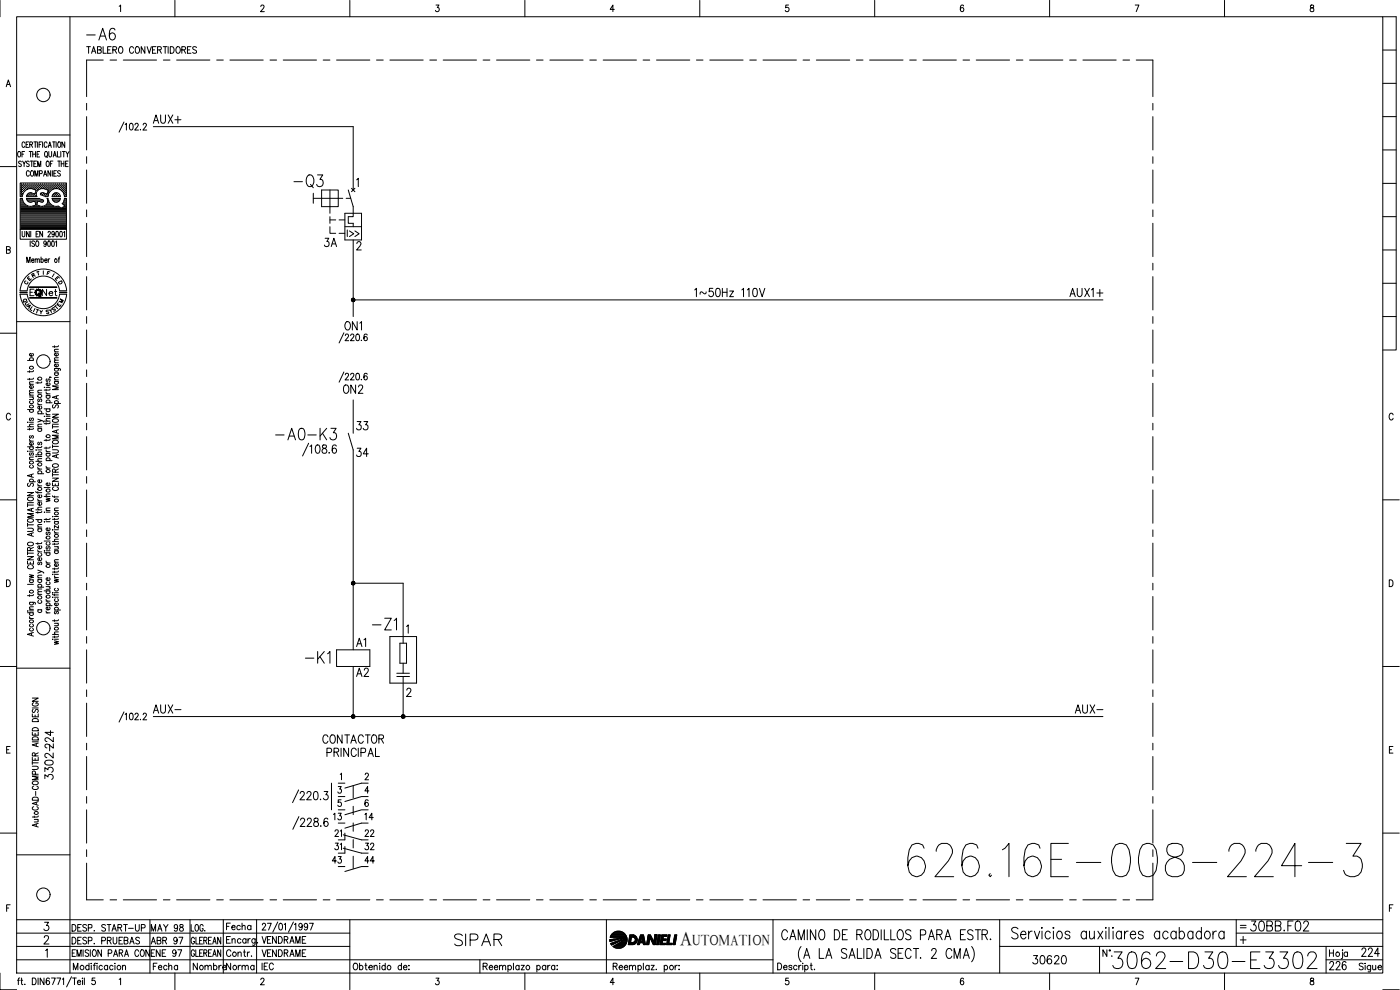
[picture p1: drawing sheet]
<svg xmlns="http://www.w3.org/2000/svg" width="420mm" height="297mm" viewBox="0 0 420 297" stroke-linecap="round" stroke-linejoin="round" font-family="sans-serif">
<defs><g id="words">
<text font-size="15" x="271.3" y="264.2">626.16E-008-224-3</text>
<text font-size="8.8" x="332.7" y="291.7">3062-D30-E3302</text>
<text font-size="7.5" x="87.1" y="57.5">-Q3</text>
<g font-size="7.1">
<text x="24.7" y="13.4">-A6</text>
<text x="81.5" y="133.3">-A0-K3</text>
<text x="110.4" y="190.1">-Z1</text>
<text x="90.3" y="200.4">-K1</text>
<text x="135.1" y="285">SIPAR</text>
</g>
<text font-size="6.2" x="373.9" y="280.5">30BB.F02</text>
<text font-size="5.9" x="204.2" y="283.5">A</text>
<g font-size="5.7">
<text x="44.8" y="38.1">AUX+</text>
<text x="96.3" y="75.1">3A</text>
<text x="207.4" y="90.3">1~50Hz 110V</text>
<text x="320" y="90.3">AUX1+</text>
<text x="102.3" y="100.2">ON1</text>
<text x="102" y="119.2">ON2</text>
<text x="105.8" y="130.2">33</text>
<text x="105.8" y="138.3">34</text>
<text x="105.8" y="195.1">A1</text>
<text x="105.8" y="204.3">A2</text>
<text x="44.8" y="215.2">AUX-</text>
<text x="321.4" y="215.2">AUX-</text>
<text x="16.9" y="225.8" transform="rotate(-90 16.9 225.8)">224</text>
<text x="95.6" y="224.4">CONTACTOR</text>
<text x="16.9" y="234.9" transform="rotate(-90 16.9 234.9)">3302-</text>
<text x="308.7" y="290.3">30620</text>
<text x="397.9" y="292.1">226</text>
<text x="407.5" y="288.2">224</text>
</g>
<g font-size="5.3">
<text x="98.8" y="247.3">13</text>
<text x="108.3" y="247.3">14</text>
<text x="99.1" y="252.2">21</text>
<text x="108.3" y="252.2">22</text>
<text x="98.4" y="260.3">43</text>
<text x="108.3" y="260.3">44</text>
<text x="77.3" y="284.3">VENDRAME</text>
<text x="77.3" y="288.2">VENDRAME</text>
</g>
<g font-size="4.9">
<text x="11.6" y="90">Net</text>
<text x="99.1" y="256.1">31</text>
<text x="108.3" y="256.1">32</text>
<text x="44.1" y="280.5">MAY 98</text>
<text x="66.7" y="280.1">Fecha</text>
<text x="44.1" y="284.3">ABR 97</text>
<text x="44.8" y="292.1">Fecha</text>
<text x="56.8" y="292.1">Nombre</text>
<text x="66.7" y="292.1">Norma</text>
<text x="77.3" y="292.1">IEC</text>
</g>
<text font-size="4.4" x="207.8" y="283.5">UTOMATION</text>
<g font-size="4">
<text x="12.7" y="83.6">F</text>
<text x="6" y="86.4">C</text>
<text x="7.1" y="85.4">E</text>
<text x="8.1" y="84.3">R</text>
<text x="16.2" y="86.4">D</text>
<text x="5.6" y="92.1">Q</text>
<text x="6.3" y="92.8">U</text>
<text x="14.5" y="94.5">S</text>
<text x="16.6" y="92.1">M</text>
</g>
<text font-size="3.5" x="371.1" y="279.8">=</text>
</g></defs>
<!-- layer: DCA_A3E2|CART -->
<g fill="none" stroke="#000" stroke-width=".3">
<path d="M0 .1v4.9M5 5h410v287h-410zM21 5v287M35.8 1.9l.4-.4v2M52.5 .1v4.9M78.3 2l.3-.5 .5 .1 .1 .3-.2 .7-.8 .9h1.1M105 .1v4.9M130.9 1.5h.8l-.5 .8a.6 .6 0 0 1 .5 .9 .6 .6 0 0 1-1-.1M157.5 .1v4.9M184.4 2.8h-1.3l.8-1.3v2M210 .1v4.9M236.6 1.5h-.8v.9a.63 .63 0 0 1 .9 0 .63 .63 0 0 1-.1 .9 .63 .63 0 0 1-.9-.2"/>
<path d="M262.5 .1v4.9M289.2 1.8l-.5-.3a1.12 1.12 0 0 0 .1 2 .56 .56 0 0 0 .5-.6 .56 .56 0 0 0-.5-.5 .56 .56 0 0 0-.6 .4M315 .1v4.9M340.7 1.5h1.1l-.8 2M367.5 .1v4.9M393.4 1.6v.6a.72 .72 0 0 1 .8 .4 .72 .72 0 0 1-.3 .9 .64 .64 0 0 1-.8-.7 .64 .64 0 0 1 .9-.5l.3-.3-.1-.4zM415 5h4v100h-4M415 15h4M1.9 26l.6-2 .7 2M2.1 25.3h.8M415 35h4M415 25h4"/>
<path d="M0 50h5M5 40.5h16M5.5 45.5h.1a.86 .86 0 0 1 .6 .8 .86 .86 0 0 1-.6 .8 1.2 1.2 0 0 1-.1-1.6zM6.2 56.8h.1M6.2 56.2h.1M6.2 55.6h.1M6.2 57.5h.1M6.2 58.1h.1M6.2 58.7h.1M6.2 59.7h.4M6.3 57.1h.2M6.3 56.5h.2"/>
<path d="M6.3 55.9h.2M6.3 55.2h.2M6.3 57.8h.2M6.3 58.4h.2M6.4 48.6a.41 .41 0 0 0-.6-.2 .41 .41 0 0 0 0 .7l.5 .2 .1 .5-.3 .2-.5-.2M6.4 55.1v.2M6.4 55.8v.2M6.4 56.4v.2M6.4 57.1v.1M6.4 57.7v.2M6.4 58.3v.2M6.6 46.3h.5"/>
<path d="M6.6 59.5h-.5v9.3h13.8v-9.3h-.6M6.7 56.8h.1M6.7 56.2h.1M6.7 55.6h.1M6.7 57.5h.1M6.7 58.1h.1M6.7 59.5l.4 1.2 1.1 1M6.8 48.3l.4 .8 .5-.8M6.8 55.5v.2M6.8 56.1v.2M6.8 56.8v.1M6.8 57.4v.2"/>
<path d="M6.8 58v.2M7 57.1h.2M7 56.5h.2M7 55.9h.2M7 55.2h.2M7.1 55.1v.2M7.1 55.8v.2M7.1 56.4v.2M7.1 57.1v.1M7.2 49.1v.9M7.3 56.8h.2M7.3 56.2h.2"/>
<path d="M7.3 55.6h.2M7.4 45.5h-.8v1.6M7.4 55.5v.2M7.4 56.1v.2M7.4 56.8v.1M7.5 43l-.3-.4a.88 .88 0 0 0-.6 .8 .88 .88 0 0 0 .6 .8l.3-.4M7.6 56.5h.2M7.6 55.9h.2M7.6 55.2h.2M7.7 55.1v.2M7.7 55.8v.2M7.7 56.4v.2"/>
<path d="M7.8 43.4h.5M7.9 59.5h3.7M7.9 59.5l.3 .7 .5 .4M8 56.8h.1M8 56.2h.1M8 55.6h.1M8 55.5v.2M8 56.1v.2M8 59.7h3.7M8.1 58.7h.1M8.2 56.8l1.2-.2 1.4 .5-.3 1.1-1-.3M8.2 56.8l-1 .8-.5 1.4h-.6v-4.1h13.8v4.1h-.6l-.1-.8"/>
<path d="M8.3 56.5h.1M8.3 55.9h.1M8.3 55.2h.1M8.3 58.4h.1M8.3 55.1v.2M8.3 55.8v.2M8.3 56.4v.2M8.3 58.3v.2M8.6 42.6h-.8v1.6h.8M8.6 56.2h.1M8.6 55.6h.1M8.6 58.7h.1"/>
<path d="M8.6 58.1h.1M8.7 55.5v.2M8.7 56.1v.2M8.7 58.1v.1M8.7 58.7v.1M8.8 48.6l-.3-.3-.5 .1v.6l.7 .3 .1 .5-.3 .2-.5-.2M8.8 45.5h.8M8.8 51.6a.47 .47 0 0 0-.6-.4 .47 .47 0 0 0-.3 .6v.4a.47 .47 0 0 0 .3 .7 .47 .47 0 0 0 .6-.4M8.9 56.5h.2M8.9 55.9h.2M8.9 55.2h.2M8.9 58.4h.2"/>
<path d="M8.9 43.4l.8-.1v-.6l-.8-.1v1.6M9 55.1v.2M9 55.8v.2M9 56.4v.1M9 58.3v.2M9.1 48.3h.8M9.2 45.5v1.6M9.2 56.2h.2M9.2 55.6h.2M9.2 58.1h.2M9.2 58.7h.2M9.3 55.5v.2"/>
<path d="M9.3 56.1v.2M9.3 58v.2M9.3 58.7v.1M9.4 43.4l.4 .8M9.4 51.3l.1-.1a.86 .86 0 0 1 .6 .8 .86 .86 0 0 1-.6 .9 1.14 1.14 0 0 1-.1-1.6zM9.5 57.9l-.9 .1-.7 1h3.1M9.5 48.3v1.7M9.5 56.5h.2M9.5 55.9h.2M9.5 55.2h.2M9.5 58.4h.2M9.6 55.1v.2"/>
<path d="M9.6 55.8v.2M9.6 56.4v.1M9.6 58.3v.2M9.8 46.3h.9M9.8 45.5v1.6M9.9 56.2h.1M9.9 55.6h.1M9.9 58.7h.1M9.9 55.5v.2M9.9 56.1v.2M9.9 58.2h.1M9.9 58.7v.1"/>
<path d="M10.2 42.6h.8M10.2 49.1h.5M10.2 56.5h.1M10.2 55.9h.1M10.2 55.2h.1M10.2 58.4h.1M10.2 55.1v.2M10.2 55.8v.2M10.2 56.4v.2M10.2 58.3v.2M10.5 52.9v-1.7l.4 1.7 .5-1.7v1.7M10.5 56.8h.1"/>
<path d="M10.5 56.2h.1M10.5 55.6h.1M10.5 58.7h.1M10.6 42.6v1.6M10.6 55.5v.2M10.6 56.1v.2M10.6 56.8h.1M10.6 58.7v.1M10.6 58.1h.1M10.7 45.5v1.6M10.8 56.5h.2M10.8 55.9h.2"/>
<path d="M10.8 55.2h.2M10.9 55.1v.2M10.9 55.8v.2M10.9 56.4v.2M10.9 57.1h.1M11 48.3h-.8v1.7h.8M11.1 46.3h.5M11.1 56.8h.2M11.1 56.2h.2M11.1 55.6h.2M11.2 42.6v1.6M11.2 55.5v.2"/>
<path d="M11.2 56.1v.2M11.2 56.8v.1M11.3 50v-1.7l.5 1.7 .4-1.7v1.7M11.4 56.5h.2M11.4 55.9h.2M11.4 55.2h.2M11.5 55.1v.2M11.5 55.8v.2M11.5 56.4v.2M11.7 59.5l.2 .1M11.7 43.4h.5M11.8 56.2h.1"/>
<path d="M11.8 55.6h.1M11.9 59.6l1.1 .4v.5l-.3 .1M11.9 52.1l.7-.1v-.7l-.7-.1v1.7M11.9 55.5v.2M11.9 56.1v.2M11.9 45.5h-.8v1.6h.8M12.1 56.5h.1M12.1 55.9h.1M12.1 55.2h.1M12.1 55.1v.2M12.1 55.8v.2M12.1 56.4v.2"/>
<path d="M12.2 58l.1 .4M12.2 58.4l1 .4M12.4 56.2h.1M12.4 55.6h.1M12.4 58.1h.1M12.5 42.6h-.8v1.6M12.5 55.5v.2M12.5 56.1v.2M12.5 58v.2M12.7 56.5h.2M12.7 55.9h.2M12.7 55.2h.2"/>
<path d="M12.7 58.4h.2M12.8 42.6v1.6M12.8 55.1v.2M12.8 55.8v.2M12.8 56.4v.1M12.8 58.3v.2M13 56.2h.2M13 55.6h.2M13 58.1h.2M13.1 52.9l.4-1.7 .6 1.7M13.1 55.5v.2M13.1 56.1v.2"/>
<path d="M13.1 58v.2M13.2 57.9l-1 .1M13.2 58.8l1.2 .2M13.3 52.3h.5M13.3 56.5h.2M13.3 55.9h.2M13.3 55.2h.2M13.3 58.4h.2M13.4 55.1v.2M13.4 55.8v.2M13.4 56.4v.2M13.4 58.3v.2"/>
<path d="M13.5 56.8l1 .3-.4 1.1-1-.3M13.5 56.7a1.77 1.77 0 0 0-2 .3 1.77 1.77 0 0 0-.4 2M13.6 45.5h.1a.86 .86 0 0 1 .6 .8 .86 .86 0 0 1-.6 .8 1.2 1.2 0 0 1-.1-1.6zM13.7 56.2h.1M13.7 55.6h.1M13.7 58.7h.1M13.8 55.5v.2M13.8 56.1v.2M13.8 58.7v.1M13.9 46.8l.3 .5M14 56.5h.1M14 55.9h.1"/>
<path d="M14 55.2h.1M14 58.4h.1M14.1 48.4l.1-.1a.86 .86 0 0 1 .6 .9 .86 .86 0 0 1-.6 .8 1.2 1.2 0 0 1-.1-1.6zM14.1 55.1v.2M14.1 55.8v.2M14.1 56.4v.2M14.1 58.3v.2M14.1 59.5a1.67 1.67 0 0 1-.3 2 1.67 1.67 0 0 1-1.9 .3l-.9-.3 .3-1.2 1.4 .4M14.1 43a.47 .47 0 0 0-.5-.4 .47 .47 0 0 0-.3 .6v.4a.47 .47 0 0 0 .3 .6 .47 .47 0 0 0 .5-.4M14.1 59.5h.3M14.3 58.7h.1M14.3 56.8h.1"/>
<path d="M14.3 56.2h.1M14.3 55.6h.1M14.3 58.1h.1M14.4 55.5v.2M14.4 56.1v.2M14.4 56.8v.1M14.4 58v.2M14.4 59.5l.3 1 .4 .6M14.4 57.5h.1M14.5 44.2l.4-1.6 .5 1.6M14.6 57.1h.2M14.6 56.5h.2"/>
<path d="M14.6 55.9h.2M14.6 55.2h.2M14.6 57.8h.1M14.6 45.5v1.1l.4 .5 .5-.5v-1.1M14.6 43.7h.6M14.7 55.1v.2M14.7 55.8v.2M14.7 56.4v.2M14.7 57.1v.1M14.7 57.7h.1M14.9 56.8h.2M14.9 56.2h.2"/>
<path d="M14.9 55.6h.2M15 55.5v.2M15 56.1v.2M15 56.8v.1M15.1 49.1h.5M15.1 57.4l-.7 1.6M15.2 51.2v1.7l-.8-1.7v1.7M15.2 56.5h.2M15.2 55.9h.2M15.2 55.2h.2M15.3 55.1v.2M15.3 55.8v.2"/>
<path d="M15.3 56.4v.2M15.6 56.2h.1M15.6 55.6h.1M15.6 59.5h2.5M15.6 59.5l.3 .7 .5 .4M15.7 55.5v.2M15.7 56.1v.2M15.7 56.8h-.1M15.7 51.2v1.7M15.7 59.7h2.2M15.8 42.6h.8M15.9 48.3h-.8v1.7"/>
<path d="M15.9 56.5h.1M15.9 55.9h.1M15.9 55.2h.1M15.9 56.8a2.51 2.51 0 0 1 3.3 1.4M15.9 56.8l-.8 .6M16 47.1l.4-1.6 .5 1.6M16 55.1v.2M16 55.8v.2M16 56.4v.2M16 58.4v.1M16.1 46.6h.6M16.2 42.6v1.6"/>
<path d="M16.2 52h.4M16.2 56.2h.1M16.2 55.6h.1M16.2 58.7h.1M16.3 55.5v.2M16.3 56.1v.2M16.3 58.1v.1M16.3 58.7v.1M16.3 58.1h.1M16.5 56.5h.2M16.5 55.9h.2M16.5 55.2h.2"/>
<path d="M16.5 58.4h.2M16.6 55.1v.2M16.6 55.8v.2M16.6 56.4v.1M16.6 58.3v.2M16.8 42.6v1.6M16.8 56.2h.2M16.8 55.6h.2M16.8 58.1h.2M16.8 58.7h.2M16.9 51.2h-.7v1.7h.7M16.9 55.5v.2"/>
<path d="M16.9 56.1v.2M16.9 58v.2M16.9 58.7v.1M17.1 56.5h.2M17.1 55.9h.2M17.1 55.2h.2M17.1 58.4h.2M17.2 45.5v1.6h.7M17.2 55.1v.2M17.2 55.8v.2M17.2 56.4v.1M17.2 58.3v.2"/>
<path d="M17.3 48.3h.8M17.5 56.2h.1M17.5 55.6h.1M17.5 58.7h.1M17.5 42.7l.2-.1a.86 .86 0 0 1 .6 .8 .86 .86 0 0 1-.6 .8 1.2 1.2 0 0 1-.2-1.5zM17.6 55.5v.2M17.6 56.1v.2M17.6 58.7v.1M17.7 48.3v1.7M17.8 56.5h.1M17.8 55.9h.1M17.8 55.2h.1"/>
<path d="M17.9 55.1v.2M17.9 55.8v.2M17.9 56.4v.2M18 58.7l.1 .3h-2.5M18.1 58.7a1.24 1.24 0 0 0-1.4-.9 1.24 1.24 0 0 0-1.1 1.2M18.1 59.8l-.8 .8M18.1 59.5l-.1 .3M18.1 51.5l-.3-.3-.5 .3 .1 .3 .6 .3 .1 .5-.3 .3-.5-.3M18.1 56.8h.1M18.1 56.2h.1M18.1 55.6h.1M18.2 55.5v.2"/>
<path d="M18.2 56.1v.2M18.2 56.8v.1M18.2 45.5v1.6M18.4 49.1h.8M18.4 48.3v1.7M18.4 56.5h.2M18.4 55.9h.2M18.4 55.2h.2M18.5 57.1h.1M18.5 55.1v.2M18.5 55.8v.2M18.5 56.4v.2"/>
<path d="M18.7 45.5h.9M18.8 56.8h.1M18.8 56.2h.1M18.8 55.6h.1M18.8 57.4l.1 .1M18.8 55.5v.2M18.8 56.1v.2M18.8 56.8v.1M19 57.1h.2M19 56.5h.2M19 55.9h.2M19 55.2h.2"/>
<path d="M19 57.8h.2M19.1 45.5v1.6M19.1 55.1v.2M19.1 55.8v.2M19.1 56.4v.2M19.1 57.1v.1M19.1 57.7v.2M19.2 48.3v1.7M19.3 59.5l-.1 .7M19.4 56.8h.1M19.4 56.2h.1M19.4 55.6h.1"/>
<path d="M19.4 57.5h.1M19.4 58.1h.1M19.4 42.6v1.6l-.8-1.6v1.6M19.4 58.7h.1M19.4 59.7h.5M19.5 55.5v.2M19.5 56.1v.2M19.5 56.8v.1M19.5 57.4v.2M19.5 58v.2M19.5 58.7v.1M19.7 49.1h.5"/>
<path d="M19.7 57.1h.2M19.7 56.5h.2M19.7 55.9h.2M19.7 55.2h.2M19.7 57.8h.2M19.7 58.4h.2M19.8 45.5l.4 .8 .5-.8M19.8 55.1v.2M19.8 55.8v.2M19.8 56.4v.2M19.8 57.1v.1M19.8 57.7v.2"/>
<path d="M19.8 58.3v.2M20.2 46.3v.8M20.4 48.3h-.7v1.7h.7M415 55h4M415 45h4M1.9 75l1-.1 .1-.7-1.1-.2v2l1.1-.2v-.7l-.3-.1M6.1 68.8v3h13.8v-3M6.2 64.5h13.7M6.2 64.1h13.7M6.2 63.8h13.7M6.2 63.5h13.7M6.2 63.2h13.7"/>
<path d="M6.2 62.9h13.7M6.2 62.6h12M6.2 62.2h11.7M6.2 61.9h2.2M6.2 61.6h1.5M6.2 61.3h1.2M6.2 60.9h.9M6.2 60.6h.7M6.2 60.3h.5M6.2 60h.4M6.2 64.8h13.7M6.2 65.1h13.7"/>
<path d="M6.2 65.4h13.7M6.2 65.7h13.7M6.2 66h13.7M6.2 66.4h13.7M6.2 66.7h13.7M6.2 67h13.7M6.2 67.3h13.7M6.2 67.6h13.7M6.2 67.9h13.7M6.2 68.3h13.7M6.2 68.6h13.7M6.6 69.4l.1 1.5 .3 .2 .4-.2 .1-1.5"/>
<path d="M8 78.8v-1.7l.5 1.7 .5-1.7v1.7M8.2 60h4.5M8.5 60.3h1.6M8.7 60.6l.6 .1 1.2-.4 .3 1.2-1.4 .4-1.2-.2M8.8 69.4v1.7l-.8-1.7v1.7M9.1 72.3v1.6M9.2 69.4v1.7M9.5 78.1h.7l-.1-.4a.5 .5 0 0 0-.6 .5 .5 .5 0 0 0 .6 .5l.1-.2M9.9 61.9h2M10.4 72.5l-.3-.2-.6 .2 .2 .4 .6 .4 .1 .4-.3 .2-.6-.2M10.5 78l.2-.3h.4l.1 1.1M10.5 77.7v1.1"/>
<path d="M10.6 60.3h.7M10.6 60.6h.6M10.7 60.9h.4M10.8 61.6h.2M10.8 61.3h.2M10.8 70.2h.5M11 72.4v-.1a.86 .86 0 0 1 .7 .8 .86 .86 0 0 1-.7 .8 1.14 1.14 0 0 1 0-1.5zM11.2 78l.1-.3h.5v1.1M11.6 69.4h-.8v1.7h.8M11.7 60.3h1.3M12.3 77.9l.1-.2a.5 .5 0 0 1 .6 .5 .5 .5 0 0 1-.6 .5l-.1-.2M12.3 77.1v1.7"/>
<path d="M12.8 69.4v1.7l-.9-1.7v1.7M13.3 61.9h2.8M13.4 78.1h.7l-.1-.4a.5 .5 0 0 0-.6 .5 .5 .5 0 0 0 .6 .5l.1-.2M13.8 61.6h1.7M13.9 72.8l-.2 .5a.46 .46 0 0 1-.6-.5 .46 .46 0 0 1 .6-.4l.1 1.2-.3 .3-.3-.2M14.1 61.3h1M14.3 60.9h.5M14.4 60.6h.2M14.4 60.3h.1M14.4 69.8l.2-.4 .5 .2v.4l-.7 1.1h.8M14.5 72.4l.1-.1a.96 .96 0 0 1 0 1.6l-.3-.6zM14.5 77.7v1.1"/>
<path d="M14.9 77.7h-.3l-.1 .4M15.1 61.1l.8 .6M15.7 72.4l.1-.1a.96 .96 0 0 1 0 1.6l-.3-.6zM15.9 60h1.9M15.9 61.7l1.6 .1M16.2 60.3h1.4M16.3 70l-.2 .4a.46 .46 0 0 1-.6-.5 .46 .46 0 0 1 .6-.4l.2 1.3-.3 .3-.4-.2M16.4 60.6h.9M16.7 72.6l.3-.3v1.6M16.9 69.5l.2-.1a.96 .96 0 0 1 0 1.7l-.4-.7zM17.4 61.8l.9 .7 1.1-.6M17.5 77.7h.4"/>
<path d="M17.9 77.1l-.2 .3v1.4M18.1 69.5l.1-.1a.96 .96 0 0 1 0 1.7l-.3-.7zM18.4 62.6h1.5M18.7 61.1l.7 .7M18.9 60.9h1M19 62.2h.9M19 61.3h.9M19.1 69.8l.3-.4v1.7M19.1 60.6h.8M19.2 60.3l-.5 .8M19.3 60.3h.6M19.3 61.6h.6"/>
<path d="M19.3 60h.6M19.5 61.9h.4M415 75h4M415 65h4M0 100h5M5 96.5h16M6 87.2a7 7 0 0 1 7-6.5 7 7 0 0 1 7 6.5M6 88.2a7 7 0 0 0 7 6.5 7 7 0 0 0 7-6.5M8.2 87.2a4.9 4.9 0 0 1 4.8-4.4 4.9 4.9 0 0 1 4.9 4.4M8.2 88.2a4.9 4.9 0 0 0 4.8 4.4 4.9 4.9 0 0 0 4.9-4.4M8.9 86.1h8.2v.2h-8.2M8.9 89.3h8.2v.1h-8.2z"/>
<path d="M9 86.2h8M9 89.4h8M10.2 86.8h-1.2v1.9M11 92.8l.6 .2M11.3 92.9l-.3 1M12 93.1l.3 .5 .5-.4M12.3 93.6v.6M415 95h4M415 85h4M8.3 108.1h1.7M8.8 111.2v.5M8.8 113.5v.5"/>
<path d="M8.8 119.1h1.2M8.8 118.6h1.2M8.8 115.3h1.2M9.1 108.1a.55 .55 0 0 1 .3-.9 .55 .55 0 0 1 .6 .7l-.2 .2M9.7 119.1l.3 .4-.1 .3-1.1 .1M9.8 115.7l.1 .2a.52 .52 0 0 1-.5 .6 .52 .52 0 0 1-.4-.7l.4-.1v.8M9.8 106l.1 .2a.51 .51 0 0 1-.4 .6 .51 .51 0 0 1-.5-.7l.4-.1v.8M10 117.8l-1.1 .1-.1 .3 .4 .4M10 117.1h-1.1l-.1 .4 .4 .3M10 114.5l-1.1 .1-.1 .4 .4 .3M10 113.4l-.3 .4h-1.4M10 111.2l-.3 .3h-1.4"/>
<path d="M11.3 114.6v.5M11.3 117.9h1.2M11.6 119.7l-.3 .3 .1 .4h.4l.2-.6 .3-.1 .2 .3-.2 .5M12.5 117.1l-1.1 .1-.1 .3 .4 .4M12.5 114.5l-.1 .3-1.6 .1M13.3 116.2h.1zM13.8 117.6l.1 .4 .5 .2M13.8 116.8v.4M13.8 118.7h1.2M13.8 118.2h1.2M13.8 116.2h1.2M14.1 118.7l-.2 .1a.52 .52 0 0 0 .6 .7 .52 .52 0 0 0 .3-.8"/>
<path d="M14.1 113.7l-.3 .2 .3 .6 .4-.8h.4l.1 .5-.2 .3M14.8 114.9l.1 .1a.52 .52 0 0 1-.5 .7 .52 .52 0 0 1-.4-.7l.4-.1v.8M14.9 113.1l.5 .2M15 116.7l-.1 .3h-1.6M16.3 110.6h1.6l.3 .2-.2 .4M16.3 103.7v.6M16.3 114.5h1.2M16.3 114h1.2M16.3 111.9h1.2M16.3 108.8h1.2M16.3 105.6h1.2M16.6 114.5l-.2 .1a.52 .52 0 0 0 .6 .7 .52 .52 0 0 0 .3-.8"/>
<path d="M16.6 111.9l-.2 .1a.53 .53 0 0 0 .5 .7 .53 .53 0 0 0 .5-.7l-.1-.1M16.6 110.6a.55 .55 0 0 0 .2 .9 .55 .55 0 0 0 .7-.7l-.2-.2M16.9 118.9v.6M17.3 109.2l.1 .2a.51 .51 0 0 1-.5 .7 .51 .51 0 0 1-.4-.8l.3-.1v.9M17.3 105.9l.1 .2a.52 .52 0 0 1-.5 .7 .52 .52 0 0 1-.4-.8l.3-.1v.9M17.5 118.6l-1.8 .6 1.8 .5M17.5 115.8h-1.8l1.8 .6-1.8 .5h1.8M17.5 113.2l-1.1 .1-.1 .4 .4 .3M17.5 108.1h-1.1l-.1 .4 .4 .3M17.5 107.3l-1.1 .1-.1 .3 .4 .4M17.5 104.8h-1.1l-.1 .4 .4 .4M17.5 103.7l-.3 .3h-1.5"/>
<path d="M3.1 124.5a.63 .63 0 0 0-.7-.5 .63 .63 0 0 0-.5 .7v.6a.63 .63 0 0 0 .5 .7 .63 .63 0 0 0 .7-.5M8.3 135.4h.1zM8.3 126.7h.1zM8.3 128h1.7M8.3 134.1h1.7M8.3 122.9h1.7M8.8 131.8l.1 .4 .5 .2M8.8 128.5v.5M8.8 137.9h1.2M8.8 135.4h1.2M8.8 132.4h1.2M8.8 126.7h1.2"/>
<path d="M9.1 139.6l-.2 .2a.53 .53 0 0 0 .5 .7 .53 .53 0 0 0 .5-.7l-.1-.2M9.1 135.9l-.3 .2 .3 .5 .4-.7h.4l.1 .4-.2 .3M9.1 134.1l-.2 .1a.51 .51 0 0 0 .6 .7 .51 .51 0 0 0 .3-.8M9.1 130.7l-.3 .3 .1 .4h.4l.2-.6 .3-.1 .2 .3-.2 .5M9.1 125.4l-.3 .3 .1 .4h.4l.2-.6 .3-.1 .2 .3-.2 .5M9.1 122.9l-.2 .1a.51 .51 0 0 0 .6 .7 .51 .51 0 0 0 .3-.8M9.1 120.3a.55 .55 0 0 0 .3 .9 .55 .55 0 0 0 .6-.6l-.2-.3M9.8 132.8l.1 .1a.52 .52 0 0 1-.5 .7 .52 .52 0 0 1-.4-.8h.4v.8M10 137.1l-1.1 .1-.1 .4 .4 .3M10 128.5l-.3 .3h-1.4M10 127.3l-1.1 .1-.1 .3 .4 .3M10.8 135h.1z"/>
<path d="M10.8 138.4h1.7M10.8 136.5h1.7M10.8 137h.1M11.3 125.8l1.2 .4-1.2 .4M11.3 120.8l.1 .4 .5 .2M11.3 134v.5M11.3 137h1.2M11.3 135h1.2M11.3 128.6h1.2M11.3 128.1h1.2M11.3 124.1h1.8M11.3 121.4h1.2"/>
<path d="M11.6 136.5a.51 .51 0 0 1 0-.8 .51 .51 0 0 1 .7 0 .51 .51 0 0 1 0 .8M11.6 132.7l-.3 .3 .3 .5 .4-.8h.4l.1 .5-.2 .3M11.6 128.6a.49 .49 0 0 0 0 .7 .49 .49 0 0 0 .7 0 .49 .49 0 0 0 0-.7M11.6 124.1a.51 .51 0 0 1 0-.7 .51 .51 0 0 1 .7 0 .51 .51 0 0 1 0 .7M12.3 121.9a.51 .51 0 0 1 0 .7 .51 .51 0 0 1-.7 .1 .51 .51 0 0 1-.1-.8h.4v.9M12.5 137.6l-1.1 .1-.1 .3 .4 .4M12.5 133.9l-.3 .4h-1.4M12.5 127.3l-1.1 .1-.1 .3 .4 .4M12.5 126.2l.5 .2 .1 .3M13.3 124.9h.1zM13.3 126.4h1.7M13.3 122.7h1.7"/>
<path d="M13.8 139.9l.1 .3 .5 .2M13.8 135l.1 .3 .5 .2M13.8 123.9l.1 .3 .5 .2M13.8 126.8v.5M13.8 131.8v.5M13.8 134.1v.5M13.8 138.2h1.8M13.8 136h1.2M13.8 135.5h1.2M13.8 124.9h1.2M13.8 124.4h1.2M13.8 120.8h1.8"/>
<path d="M14.1 138.2l-.2-.1a.52 .52 0 0 1 .6-.8 .52 .52 0 0 1 .3 .9M14.1 136l-.2 .2a.52 .52 0 0 0 .6 .7 .52 .52 0 0 0 .3-.9M14.1 122.7a.49 .49 0 0 0 0 .7 .49 .49 0 0 0 .7 0 .49 .49 0 0 0 0-.7M14.1 120.8l-.2-.1a.52 .52 0 0 1 .6-.7 .52 .52 0 0 1 .3 .8M15 134.1l-.3 .3h-1.4M15 131.7l-.3 .4h-1.4M15 126.8l-.3 .3h-1.4M15 125.5l-1.1 .1-.1 .4 .4 .4M15.7 134.9h1.3l.5 .5-.1 .3-.4 .2h-1.3M15.7 124.3h1.8l-1.8 .9h1.8M15.7 128h1.8M15.7 127.5v1"/>
<path d="M15.7 133.5v.9M15.7 133.9h1.8M15.7 127.3h1.8M15.8 139.4a.88 .88 0 0 1 1.1-.3 .88 .88 0 0 1 .5 .9 .89 .89 0 0 1-1 .3 .89 .89 0 0 1-.6-.9zM15.8 132.4a.88 .88 0 0 1 1.1-.4 .88 .88 0 0 1 .5 .9 .88 .88 0 0 1-1 .4 .88 .88 0 0 1-.6-.9zM15.8 125.9a.88 .88 0 0 1 1.1-.3 .88 .88 0 0 1 .5 .9 .89 .89 0 0 1-1 .3 .89 .89 0 0 1-.6-.9zM16 121.4l-.3 .4 .1 .5h.6l.4-.7 .5-.2 .2 .4-.2 .6M16.3 121.1h1.9M16.6 121.1l-.2-.2a.51 .51 0 0 1 .6-.7 .51 .51 0 0 1 .3 .9M16.9 129.1v.7M16.9 136.6v.6M17.5 136.3l-1.8 .6 1.8 .5"/>
<path d="M17.5 130.6h-1.8l1.8 .5-1.8 .6h1.8M17.5 128.9l-1.8 .6 1.8 .5M418.1 124.5a.61 .61 0 0 0-.7-.5 .61 .61 0 0 0-.5 .7v.6a.61 .61 0 0 0 .5 .7 .61 .61 0 0 0 .7-.5M0 150h5M8.3 158.5h1.2l.5 .4-.1 .3-.4 .3h-1.2M8.3 147.8h1.7l-1.7 .9h1.7M8.3 151.1v.9M8.3 157v.9M8.3 157.5h1.7M8.3 151.5h1.7M8.3 150.8h1.7M8.3 155.9a.89 .89 0 0 1 1-.4 .89 .89 0 0 1 .6 .9 .88 .88 0 0 1-1 .4 .88 .88 0 0 1-.6-.9z"/>
<path d="M8.3 149.4a.88 .88 0 0 1 1.1-.3 .88 .88 0 0 1 .5 .9 .88 .88 0 0 1-1 .3 .88 .88 0 0 1-.6-.9zM8.5 145l-.2 .3 .2 .7 .4-.2 .4-.7h.6l.1 .5-.2 .4M8.8 144.6h1.8M9.1 144.6a.55 .55 0 0 1 .3-1 .55 .55 0 0 1 .6 .7l-.2 .3M9.4 142.4v.7M9.4 152.6v.8M10 159.8l-1.7 .6 1.7 .5M10 154.1h-1.7l1.7 .5-1.7 .6h1.7M10 152.5l-1.7 .5 1.7 .5M10 142.2l-1.7 .5 1.7 .5M10.8 147.4l.3 .4h1.4M10.8 155.9h1.7"/>
<path d="M10.8 153h1.7M11.3 149.7l.1 .4 .5 .2M11.3 145.2l.1 .4 .5 .2M11.3 140.2l.1 .3 .5 .2M11.3 147.5v.5M11.3 153.5v.5M11.3 158.7h1.2M11.3 158.1h1.2M11.3 150.3h1.2M11.3 145.8h1.2M11.3 142.1h1.8M11.3 140.7h1.2"/>
<path d="M11.6 158.7a.51 .51 0 0 0 0 .7 .51 .51 0 0 0 .7 0 .51 .51 0 0 0 0-.7M11.6 155.9a.51 .51 0 0 0 0 .7 .51 .51 0 0 0 .7 0 .51 .51 0 0 0 0-.7M11.6 142.1a.51 .51 0 0 1 0-.7 .51 .51 0 0 1 .7 0 .51 .51 0 0 1 0 .7M12.3 150.7a.5 .5 0 0 1 .1 .8 .5 .5 0 0 1-.8 0 .5 .5 0 0 1 .1-.8h.2v.9M12.3 148.5a.51 .51 0 0 1 0 .7 .51 .51 0 0 1-.7 0 .51 .51 0 0 1-.1-.7h.4v.8M12.3 144a.5 .5 0 0 1 .1 .7 .5 .5 0 0 1-.8 0 .5 .5 0 0 1 .1-.7h.2v.9M12.5 157.4h-1.1l-.1 .4 .4 .3M12.5 153.4l-.3 .4h-1.4M12.5 152.2l-1.1 .1-.1 .3 .4 .4M13.3 156.5h.1zM13.3 153.7h.1zM13.3 149h1.7"/>
<path d="M13.3 146.3h1.7M13.8 149.4l1.2 .3-1.2 .2 1.2 .3-1.2 .3M13.8 156.5h1.2M13.8 155.6v.5M13.8 153.7h1.2M13.8 153.2h1.2M13.8 140.4h1.2M14.1 159.7l-.3 .2 .3 .5 .4-.7h.4l.1 .4-.2 .3M14.8 158.4l.1 .1a.53 .53 0 0 1-.5 .8 .53 .53 0 0 1-.4-.9h.4v.8M14.8 144.9l.1 .1a.52 .52 0 0 1-.5 .8 .52 .52 0 0 1-.4-.8l.4-.1v.8M15 155.5l-.3 .4h-1.4M15 152.4l-1.1 .1-.1 .3 .4 .4"/>
<path d="M15 148.2l-1.1 .1-.1 .3 .4 .4M15.7 158.9h.2zM15.7 155h.2zM15.7 148.7l.4 .4h1.4M15.7 144.9v.8h1.8v-.8M15.7 143.5h1.8l-1.8 .9h1.8M15.7 142.4h1.8M15.7 142v.9M16.2 146.1a.54 .54 0 0 0-.4 .7 .54 .54 0 0 0 .6 .4h.4a.54 .54 0 0 0 .7-.4 .54 .54 0 0 0-.4-.7M16.3 159.4l.1 .3 .4 .2M16.3 156.5h1.2M16.3 153.2h1.2"/>
<path d="M16.3 148.8v.5M16.3 155.5v.5M16.3 159.9h1.2M16.3 158.9h1.2M16.3 155h1.2M16.6 156.5l-.2 .1a.53 .53 0 0 0 .5 .7 .53 .53 0 0 0 .5-.7l-.1-.1M16.6 141.7l-.1-.8-.6-.1-.2 .9h1.8M16.6 145.2v.5M17.5 157.7v.8l-1.2-.8v.8M17.5 155.5l-.3 .3h-1.5M17.5 152.4l-1.1 .1-.1 .4 .4 .3M17.5 140.7l-.9 .5"/>
<path d="M415 150h4.9M1.9 174a1.03 1.03 0 0 1 1.2 1 1.03 1.03 0 0 1-1.2 1zM8.3 168.3v.9h1.7v-.9M8.3 167h1.7l-1.7 1h1.7M8.3 175.3h1.7M8.3 166h1.7M8.3 165.5v.9M8.3 162.9a.88 .88 0 0 1 1.1-.3 .88 .88 0 0 1 .5 .9 .88 .88 0 0 1-1 .3 .88 .88 0 0 1-.6-.9zM8.7 169.7a.53 .53 0 0 0-.4 .6 .53 .53 0 0 0 .6 .4h.5a.53 .53 0 0 0 .6-.4 .53 .53 0 0 0-.4-.6M8.8 172.4l1.2 .3-1.2 .3 1.2 .2-1.2 .3M8.8 178.4v.5M8.8 174h1.2"/>
<path d="M9.1 174l-.2 .1a.52 .52 0 0 0 .6 .7 .52 .52 0 0 0 .3-.8M9.1 165.2l-.1-.8h-.7v.8h1.7M9.1 168.7v.5M9.4 160v.7M10 178.4l-.3 .3h-1.4M10 164.2l-.9 .5M11.3 171.1l1.2 .4-1.2 .4M11.3 165l.1 .4 .5 .2M11.3 178.3h1.2M11.3 176.2h1.8M11.3 173.9h1.2M11.3 173.4h1.2"/>
<path d="M11.3 165.6h1.2M11.3 162.8v.6M11.6 176.2a.51 .51 0 0 1 0-.8 .51 .51 0 0 1 .7 0 .51 .51 0 0 1 0 .8M11.6 173.9a.51 .51 0 0 0 0 .7 .51 .51 0 0 0 .7 0 .51 .51 0 0 0 0-.7M11.6 168.6l-.3 .3 .1 .5h.4l.2-.7 .3-.1 .2 .3-.2 .5M11.6 166a.51 .51 0 0 0 0 .8 .51 .51 0 0 0 .7 0 .51 .51 0 0 0 0-.8M12.3 167.3a.5 .5 0 0 1 .1 .8 .5 .5 0 0 1-.8 0 .5 .5 0 0 1 .1-.8h.2v.9M12.3 163.8a.5 .5 0 0 1 .1 .7 .5 .5 0 0 1-.8 0 .5 .5 0 0 1 .1-.7h.2v.9M12.5 177.5l-1.1 .1-.1 .4 .4 .3M12.5 176.7l-1.1 .1-.1 .4 .4 .3M12.5 172.6l-1.1 .1-.1 .3 .4 .4M12.5 171.5l.6 .3v.2"/>
<path d="M12.5 162.8l-.1 .3h-1.6M13.3 165.3h.1zM13.3 177.3h1.7M13.3 165.8h1.7M13.3 162.3h1.7M13.8 179.8l.1 .4 .5 .2M13.8 168.3l.1 .4 .5 .2M13.8 176h1.2M13.8 168.9h1.2M13.8 165.3h1.2M14.1 177.3l-.2 .1a.51 .51 0 0 0 .6 .7 .51 .51 0 0 0 .3-.8M14.1 174.6l-.2 .1a.52 .52 0 0 0 .6 .8 .52 .52 0 0 0 .3-.9"/>
<path d="M14.1 165.8l-.2 .2a.52 .52 0 0 0 .6 .7 .52 .52 0 0 0 .3-.9M14.1 164l-.3 .3 .1 .4h.4l.2-.6 .3-.1 .2 .3-.2 .5M14.1 162.8l-.2 .1a.53 .53 0 0 0 .5 .7 .53 .53 0 0 0 .5-.7l-.1-.1M14.7 176l.3 .4-.1 .3-1.1 .1M14.8 173.3a.5 .5 0 0 1 0 .7 .5 .5 0 0 1-.7 .1 .5 .5 0 0 1-.1-.7l.4-.1v.9M15.7 179.2h.2zM15.7 178.2l.4 .3h1.4M15.7 177.8h.2zM15.7 172.3h.2zM15.7 162.5h1.8M16.3 173.7l1.2 .3-1.2 .2 1.2 .3-1.2 .3M16.3 172.7l.1 .4 .4 .2"/>
<path d="M16.3 165.3h1.2M16.3 163v.5M16.3 170.4v.5M16.3 171.4v.5M16.3 178.2v.5M16.3 179.2h1.2M16.3 177.8h1.2M16.3 173.3h1.2M16.3 172.3h1.2M16.3 168.7h1.2M16.3 164h1.2M16.6 179.6l-.2 .2a.51 .51 0 0 0 .6 .7 .51 .51 0 0 0 .3-.9"/>
<path d="M16.6 176.5a.55 .55 0 0 0 .2 .9 .55 .55 0 0 0 .7-.6l-.2-.3M16.6 165.3l-.2 .1a.52 .52 0 0 0 .6 .7 .52 .52 0 0 0 .3-.8M17.2 164l.3 .4-.1 .3-1.1 .1M17.3 169.1l.1 .1a.51 .51 0 0 1-.5 .7 .51 .51 0 0 1-.4-.7l.3-.1v.8M17.5 171.3l-.3 .3h-1.5M17.5 170.3l-.1 .3-1.7 .1M17.5 167.9l-1.1 .1-.1 .3 .4 .4M17.5 162.9l-.1 .3-1.7 .1M17.5 161.8h-1.1l-.1 .4 .4 .3M416.9 174a1.02 1.02 0 0 1 1.2 1 1.02 1.02 0 0 1-1.2 1zM0 200h5M8.3 183.3h.1z"/>
<path d="M8.3 183.8h1.7M8.8 185l.1 .4 .5 .2M8.8 180.7h1.7v.6M8.8 185.6h1.2M8.8 183.3h1.2M8.8 182.8h1.2M9.1 188.5l-.2 .2a.51 .51 0 0 0 .6 .6 .51 .51 0 0 0 .3-.8M9.1 187.3l-.2 .1a.51 .51 0 0 0 .6 .7 .51 .51 0 0 0 .3-.8M9.1 183.8l-.2 .2a.51 .51 0 0 0 .6 .7 .51 .51 0 0 0 .3-.9M9.1 180.7a.55 .55 0 0 0 .3 .9 .55 .55 0 0 0 .6-.6l-.2-.3M9.4 189.9v.8M10 189.8l-1.7 .5 1.7 .6"/>
<path d="M10 182.1h-1.1l-.1 .4 .4 .3M11.3 183h1.2M11.6 183l-.2 .1a.52 .52 0 0 0 .6 .7 .52 .52 0 0 0 .3-.8M11.6 180.2a.51 .51 0 0 0 0 .7 .51 .51 0 0 0 .7 0 .51 .51 0 0 0 0-.7M13.8 183.3l.1 .4 .5 .2M13.8 183.9h1.2M13.8 181.7h1.8M13.8 180.4h1.2M14.1 181.7l-.2-.1a.51 .51 0 0 1 .6-.7 .51 .51 0 0 1 .3 .8M14.8 182.1l.1 .2a.53 .53 0 0 1-.5 .7 .53 .53 0 0 1-.4-.8l.4-.1v.9M15.7 191.8h.2zM15.7 190.4h1.8"/>
<path d="M16.3 192.3l1.2 .3-1.2 .2 1.2 .3-1.2 .3M16.3 191.8h1.2M16.3 186v.5M16.3 190.8v.5M16.3 187h1.2M16.3 183h1.9M16.6 183.4l-.3 .3 .1 .4h.4l.2-.6 .3-.1 .2 .3-.2 .5M16.6 183l-.2-.1a.51 .51 0 0 1 .6-.7 .51 .51 0 0 1 .3 .8M17.2 187l.3 .4-.1 .3h-1.1M17.3 180.9l.1 .1a.52 .52 0 0 1-.5 .7 .52 .52 0 0 1-.4-.7l.3-.1v.8M17.5 190.8l-.3 .3h-1.5M17.5 189.6l-1.1 .1-.1 .3 .4 .4"/>
<path d="M17.5 185.9l-.3 .4h-1.5M415 200h4.9M5 200.5h16M2 224.9h.6M3 224h-1v2h1M417 224.9h.6M418 224h-1v2h1M0 250h5M5 256.5h16M415 250h4.9M2 272.4h.6M3 271.5h-1v2"/>
<path d="M5 276h410M5 280h100M45 276v16M57 276v16M67 276v16M77 276v16M105 276v21M182 276v16M184.1 279.9h3M184.3 279.7h2.6M184.6 279.6h2M185 279.5h1.2"/>
<path d="M232 276v16M300 276v16M371 280h44M371 276v8M417 272.4h.6M418 271.5h-1v2M0 292v5h5M5 284h100M5 288h227M5.2 294.1h.6M5.9 293.4l-.3 .1-.1 .3v1.6M6.2 294.1h.6"/>
<path d="M6.5 293.4v1.6l.4 .4M7.5 295.3h.1M9.7 293.4a1.01 1.01 0 0 1 1.2 1 1.01 1.01 0 0 1-1.2 1zM11.4 293.4v2M13.2 293.4v2l-1.1-2v2M14.8 293.7l-.3-.3a1.12 1.12 0 0 0-.1 2 .57 .57 0 0 0 .5-.8 .57 .57 0 0 0-1-.1l-.1 .3M15.5 293.4h1.1l-.8 2M17.1 293.4h1.1l-.8 2M18.7 293.8l.4-.4v2M21.5 293.1l-1.5 3M21.8 293.4h1.1M22.4 293.4v2"/>
<path d="M23.2 294.7h1a.49 .49 0 0 0-.5-.6 .49 .49 0 0 0-.5 .6l.3 .6 .4 .1 .3-.2M24.8 293.4v.3zM24.8 294.1v1.3M25.3 293.4v2M28.5 293.4h-.8l-.1 .9a.63 .63 0 0 1 .9 0 .63 .63 0 0 1-.1 .9 .63 .63 0 0 1-.9-.2M35.8 293.9l.4-.4v2M52.5 292v5M78.3 293.9l.3-.4 .5 .1 .1 .3-.2 .6-.8 1h1.1M130.9 293.5h.8l-.5 .7a.6 .6 0 0 1 .5 1 .6 .6 0 0 1-1-.1M144 288v4M157.5 292v5M183 282.3h.8"/>
<path d="M183 282.2h1.3M183 282h1.8M183 281.9v.6l3.2-.8-.2-.2-3 .4M183 282.4h.3M183.1 281.9h2.2M183.2 281.1h4.8M183.2 281h4.8M183.3 283.1l.3 .4M183.3 280.8h4.6M183.3 283.2h1M183.3 280.7h4.5M183.4 283.4h.6"/>
<path d="M183.4 280.5h4.3M183.5 283.5h.2M183.6 280.4h4.1M183.6 283h1.2M183.6 280.3h3.9M183.8 280.1h3.6M183.9 280h3.4M183.9 282.8h1.2M184 284h3.2M184.1 281.8h1.7M184.1 283.9h3.2M184.2 284.2h2.8"/>
<path d="M184.3 282.7h1.1M184.4 294.8h-1.3l.8-1.3v2M184.4 283.8h3.1M184.4 284.3h2.3M184.5 283.1h-1.2l3.1-1.2 .2 .2-3 1.5M184.6 283.7h3M184.7 282.6h1M184.8 284.5h1.6M184.8 283.5h2.9M185 282.4h.9M185 283.4h2.8M185.1 281.6h1"/>
<path d="M185.3 283.2h2.6M185.4 282.3h.8M185.5 283.1h2.5M185.8 283h2.2M185.8 282.2h.7M186 281.3h.7M186 282.8h2M186.2 282h.4M186.2 282.7h1.9M186.3 281.7l1.1-.2-.9 .4zM186.4 281.8h.4M186.5 282.6h1.6"/>
<path d="M186.5 281.6h.7M186.7 282.4h1.5M186.8 282.2h1.4M186.9 282.3h1.3M186.9 282h1.3M187 281.3h.3M187 281.5h.3M187.2 281.9h1M187.5 281.8h.7M187.7 281.5h.5M187.7 281.6h.5M188 281.2l-1.9 .3-.3-.3h-2.7"/>
<path d="M188.1 281.1a2.6 2.6 0 0 0-2.5-1.8 2.6 2.6 0 0 0-2.5 1.9h4.7M188.1 281.3a2.64 2.64 0 0 1-1.1 2.8 2.64 2.64 0 0 1-3.1-.1l3-1.7-.2-.2 1.3-.8M188.6 283.4h1.7M188.6 283.1h2.2M188.6 283.2h2M188.6 282.8h2.4M188.6 283h2.3M188.7 282.7h.6M188.7 282.6h.6M188.7 282.4h.6M188.7 282.3h.6M188.8 282.2h.6"/>
<path d="M188.8 282h.6M188.8 281.9h.6M188.8 281.8h.6M188.8 281.6h.6M188.8 281.5h.6M188.9 281.2h2.2M188.9 281.3h.6M188.9 281.1h2.1M189 281h1.8M189 280.8h1.7M189 280.5h1a1.51 1.51 0 0 1 1.3 1.5 1.51 1.51 0 0 1-1.3 1.4h-1.4zM189 280.7h1.5"/>
<path d="M189 280.5h1.2M189.5 281.2l-.3 1.6h.8M190 281.2a.78 .78 0 0 1 .7 .7 .78 .78 0 0 1-.7 .8M190.2 282.7h.9M190.4 281.3h.7M190.4 282.6h.7M190.5 281.5h.7M190.5 282.4h.7M190.6 282.3h.6M190.6 281.6h.6M190.6 282.2h.6M190.6 281.8h.6"/>
<path d="M190.7 282h.6M190.7 281.9h.6M191.3 283.4h.6M191.3 283.2h.6M191.4 283.1h.6M191.4 283h.6M191.5 282.8h2.1M191.5 282.7h2.1M191.6 282.6h1.9M191.6 282.4h1.9M191.6 282.3h.7M191.7 282.2h.6"/>
<path d="M191.7 282h.7M191.8 281.9h.6M191.8 281.8h.6M191.9 281.6h.6M191.9 281.5h.6M192 281.3h.6M192 281.2h1.3M192.1 281.1h1.2M192.1 281h1.1M192.2 280.8h1M192.2 280.7h1M192.2 280.5h.9l.6 2.9h-.6l-.1-.5h-.9l-.2 .5h-.6z"/>
<path d="M192.2 280.5h.9M192.7 281.2l.2 1.1h-.7zM192.7 281.3h.6M192.7 281.5h.6M192.7 281.8h.7M192.7 281.6h.6M192.8 281.9h.6M192.8 282.2h.7M192.8 282h.6M192.9 282.3h.6M193 283h.6M193 283.1h.7"/>
<path d="M193.1 283.2h.6M193.1 283.4h.6M194.1 283.2h.6M194.1 283.4h.6M194.1 283h.7M194.1 283.1h.7M194.2 282.8h.6M194.2 282.7h.6M194.2 282.6h.7M194.3 282.4h.6M194.3 282.3h.6M194.3 282.2h.6"/>
<path d="M194.3 282h.6M194.4 281.9h.5M194.4 281.8h.6M194.4 281.6h.6M194.4 281.5h.6M194.4 281.2h1.1M194.4 281.3h1.2M194.5 281.1h1M194.5 281h.9M194.5 280.8h.8M194.5 280.7h.8M194.6 280.5l-.5 2.9"/>
<path d="M194.6 280.5h.6M195.1 281.5h.6M195.2 281.6h.5M195.2 281.8h.6M195.3 281.9h.6M195.4 282h.5M195.5 282.2h.5M195.5 282.3h.5M195.6 282.4h.5M195.7 282.6h1.1M195.7 282.7h1.1M195.8 282.8h1"/>
<path d="M195.8 283h1M195.9 283.1h.8M196 283.2h.7M196 283.4h.7M196.2 282.4h.6M196.3 282.3h.6M196.3 282.2h.6M196.3 282h.6M196.3 281.9h.6M196.3 281.8h.7M196.4 281.6h.6M196.4 281.5h.6"/>
<path d="M196.4 281.2h.7M196.4 281.3h.6M196.5 281.1h.6M196.5 281h.6M196.5 280.8h.6M196.5 280.7h.6M196.6 280.5l-.4 2.1-1-2.1h-.6l-.5 2.9h.6l.4-2.1 1 2.1h.6l.5-2.9h-.6h.6M196.6 280.5h.6M197.1 283.2h.6M197.1 283.4h.6M197.1 283h.7M197.1 283.1h.6"/>
<path d="M197.2 282.7h.6M197.2 282.8h.6M197.2 282.6h.6M197.2 282.4h.7M197.3 282.3h.6M197.3 282.2h.6M197.3 282h.6M197.3 281.9h.7M197.4 281.8h.6M197.4 281.6h.6M197.4 281.5h.6M197.4 281.2h.7"/>
<path d="M197.4 281.3h.6M197.5 281.1h.6M197.5 281h.6M197.5 280.8h.6M197.5 280.7h.7M197.6 280.5h.6l-.5 2.9h-.6zM197.6 280.5h.6M198.1 283.4h1.6M198.1 283.1h1.6M198.1 283.2h1.6M198.2 282.8h.6M198.2 283h.5"/>
<path d="M198.2 282.7h.6M198.2 282.6h.6M198.2 282.4h.6M198.3 282.3h.5M198.3 282.2h1.6M198.3 282h1.6M198.3 281.9h1.6M198.4 281.8h1.6M198.4 281.6h.5M198.4 281.5h.6M198.4 281.3h.6M198.5 281.2h.5"/>
<path d="M198.5 281.1h.6M198.5 281h1.6M198.5 280.8h1.7M198.5 280.7h1.7M198.6 280.5h1.6l-.1 .5h-1l-.2 .7h1.1l-.1 .5h-1.1l-.1 .8h1.1l-.1 .4h-1.6zM198.6 280.5h1.6M200.1 283.4h1.6M200.1 283.1h1.6M200.1 283.2h1.6M200.2 282.8h.5M200.2 283h.5M200.2 282.7h.5"/>
<path d="M200.2 282.6h.6M200.2 282.4h.6M200.3 282.3h.5M200.3 282.2h.5M200.3 282h.6M200.3 281.9h.6M200.4 281.8h.5M200.4 281.6h.5M200.4 281.5h.6M200.4 281.3h.6M200.4 281.2h.6M200.4 281.1h.6"/>
<path d="M200.5 281h.5M200.5 280.8h.6M200.5 280.7h.6M200.5 280.5h.6M200.6 280.5h.5l-.4 2.5h1.1l-.1 .4h-1.6zM202 283.4h.6M202.1 283.1h.6M202.1 283.2h.5M202.1 282.8h.6M202.1 283h.6M202.1 282.7h.6M202.1 282.6h.7"/>
<path d="M202.2 282.4h.6M202.2 282.3h.6M202.2 282.2h.6M202.2 282h.7M202.3 281.9h.6M202.3 281.8h.6M202.3 281.6h.6M202.4 281.5h.5M202.4 281.3h.6M202.4 281.2h.6M202.4 281.1h.6M202.4 281h.6"/>
<path d="M202.4 280.8h.7M202.5 280.5h.6l-.5 2.9h-.6zM202.5 280.7h.6M202.5 280.5h.6M210 292v5M236.6 293.5h-.8v.8a.63 .63 0 0 1 .9 .1 .63 .63 0 0 1-.1 .9 .63 .63 0 0 1-.9-.2M262.5 292v5M289.2 293.8l-.5-.3a1.12 1.12 0 0 0 .1 2 .56 .56 0 0 0 .5-.6 .56 .56 0 0 0-.5-.5 .56 .56 0 0 0-.6 .4M300 284h115M315 292v5M340.7 293.5h1.1l-.8 2M367.5 292v5"/>
<path d="M393.4 293.6v.6a.72 .72 0 0 1 .8 .4 .72 .72 0 0 1-.3 .9 .64 .64 0 0 1-.8-.7 .64 .64 0 0 1 .9-.6l.3-.3-.1-.3zM398 288h17M415 297h4.9"/>
<circle cx="13" cy="28.5" r="2.01"/>
<circle cx="16.7" cy="78.1" r=".48"/>
<circle cx="9.4" cy="110.3" r=".55"/>
<circle cx="11.9" cy="113.6" r=".56"/>
<circle cx="11.9" cy="118.8" r=".56"/>
<circle cx="13" cy="108.5" r="2.01"/>
<circle cx="9.4" cy="122" r=".54"/>
<circle cx="9.4" cy="138.8" r=".55"/>
<circle cx="11.9" cy="139.3" r=".56"/>
<circle cx="14.4" cy="130.9" r=".55"/>
<circle cx="11.9" cy="146.7" r=".56"/>
<circle cx="14.4" cy="141.3" r=".55"/>
<circle cx="14.4" cy="147.2" r=".55"/>
<circle cx="16.9" cy="154.1" r=".54"/>
<circle cx="16.9" cy="150.1" r=".55"/>
<circle cx="9.4" cy="177.5" r=".54"/>
<circle cx="11.9" cy="179.2" r=".56"/>
<circle cx="14.4" cy="179" r=".55"/>
<circle cx="14.4" cy="169.8" r=".56"/>
<circle cx="14.4" cy="161.3" r=".56"/>
<circle cx="16.9" cy="160.8" r=".55"/>
<circle cx="9.4" cy="186.4" r=".55"/>
<circle cx="13" cy="188.5" r="2.01"/>
<circle cx="16.9" cy="188.6" r=".55"/>
<circle cx="13" cy="268.4" r="2.01"/>
</g>
<!-- layer: DCA_A3E2|CART-ES -->
<g fill="none" stroke="#000" stroke-width=".3">
<path d="M22 291v-2l.7 2 .7-2v2M26.7 289.9a.58 .58 0 0 0-.8 0 .58 .58 0 0 0 0 .8 .58 .58 0 0 0 .8 0M26.7 289v2M27.4 289v.2zM27.4 289.6v1.4M28 289.6h.6M28.7 289l-.3 .1-.1 .3v1.6M29 289.1h.2zM29.1 289.6v1.4M30.7 289.9a.58 .58 0 0 0-.8 0 .58 .58 0 0 0 0 .8 .58 .58 0 0 0 .8 0M32.3 289.9a.58 .58 0 0 0-.8 0 .58 .58 0 0 0 0 .8 .58 .58 0 0 0 .8 0M32.3 289.6v1.4"/>
<path d="M33.9 289.9a.58 .58 0 0 0-.8 0 .58 .58 0 0 0 0 .8 .58 .58 0 0 0 .8 0M34.4 289.1h.2zM34.5 289.6v1.4M36.7 290l.5-.4 .4 .2 .1 1.2M36.7 289.6v1.4M68 281.9h.7M69.1 281h-1.1v2h1.1M69.3 285.4a.67 .67 0 0 0-.8-.4 .67 .67 0 0 0-.5 .7v.5a.67 .67 0 0 0 .5 .8 .67 .67 0 0 0 .8-.5M69.6 282l.5-.4 .4 .2 .1 1.2M69.6 281.6v1.4M71.4 286l.5-.3h.4l.1 1.3M71.4 285.7v1.3"/>
<path d="M72.3 281.9a.6 .6 0 0 0-.9 0 .6 .6 0 0 0 0 .8 .6 .6 0 0 0 .9 0M73.1 285.7h.6M73.3 285v1.6l.1 .3 .3 .1M73.8 281.9a.58 .58 0 0 0-.8 0 .58 .58 0 0 0 0 .8 .58 .58 0 0 0 .8 0M73.8 281.6v1.4M74.3 285.7v1.3M74.4 281.6v1.4M74.9 285.7h-.4l-.2 .5M75.1 281.6l-.4 .2-.3 .4M106.2 289.2l.3-.2a1 1 0 0 1 .9 1 1 1 0 0 1-.9 1l-.5-.8zM107.9 289.9a.58 .58 0 0 1 .8 0 .58 .58 0 0 1 0 .8 .58 .58 0 0 1-.8 0M107.9 289v2"/>
<path d="M109.5 289.6h.6M109.8 289v1.6l.1 .3 .3 .1M110.7 290.2h1.1l-.1-.4a.6 .6 0 0 0-.9 .1 .6 .6 0 0 0 .1 .9 .6 .6 0 0 0 .9-.1M112.3 290l.4-.4 .4 .2 .1 1.2M112.3 289.6v1.4M113.9 289.1h.1zM114 289.6v1.4M115.6 289.9a.58 .58 0 0 0-.8 0 .58 .58 0 0 0 0 .8 .58 .58 0 0 0 .8 0M115.6 289v2M120.5 289.9a.58 .58 0 0 0-.9 0 .58 .58 0 0 0 0 .8 .58 .58 0 0 0 .9 0M120.5 289v2M121.1 290.2h1l-.1-.4a.6 .6 0 0 0-.8 .1 .6 .6 0 0 0 .1 .9 .6 .6 0 0 0 .8-.1"/>
<path d="M122.7 289.6v.2zM122.7 290.8v.2zM145 289.9l1-.1 .1-.6-1.1-.2v2M145.6 289.9l.6 1.1M146.8 290.2h1l-.1-.4a.58 .58 0 0 0-.8 .1 .58 .58 0 0 0 .1 .9 .58 .58 0 0 0 .8-.1M148.3 290.2h1.1l-.1-.4a.6 .6 0 0 0-.8 .1 .6 .6 0 0 0 0 .9 .6 .6 0 0 0 .9-.1M149.9 290l.4-.4 .4 .2 .1 1.2M149.9 289.6v1.4M150.8 290l.5-.4 .4 .2 .1 1.2M152.4 289.9a.6 .6 0 0 1 .9 0 .6 .6 0 0 1 0 .8 .6 .6 0 0 1-.9 0M152.4 289.6v2M154.1 289v2"/>
<path d="M155.8 289.9a.58 .58 0 0 0-.9 0 .58 .58 0 0 0 0 .8 .58 .58 0 0 0 .9 0M155.8 289.6v1.4M156.4 289.6h1l-1 1.4h1M161.1 289.9a.58 .58 0 0 1 .9 0 .58 .58 0 0 1 0 .8 .58 .58 0 0 1-.9 0M161.1 289.6v2M163.8 289.9a.6 .6 0 0 0-.9 0 .6 .6 0 0 0 0 .8 .6 .6 0 0 0 .9 0M163.8 289.6v1.4M164.4 289.6v1.4M165.1 289.6l-.5 .2-.2 .4M166.5 289.9a.58 .58 0 0 0-.8 0 .58 .58 0 0 0 0 .8 .58 .58 0 0 0 .8 0M166.5 289.6v1.4M167.2 289.6v.2z"/>
<path d="M167.2 290.8v.2zM184 289.9l1-.1 .1-.6-1.1-.2v2M184.6 289.9l.6 1.1M185.8 290.2h1l-.1-.4a.58 .58 0 0 0-.8 .1 .58 .58 0 0 0 .1 .9 .58 .58 0 0 0 .8-.1M187.3 290.2h1.1l-.1-.4a.6 .6 0 0 0-.8 .1 .6 .6 0 0 0 0 .9 .6 .6 0 0 0 .9-.1M188.9 290l.4-.4 .4 .2 .1 1.2M188.9 289.6v1.4M189.8 290l.4-.4 .5 .2 .1 1.2M191.5 289.9a.58 .58 0 0 1 .8 0 .58 .58 0 0 1 0 .8 .58 .58 0 0 1-.8 0M191.5 289.6v2M193.1 289v2M194.8 289.9a.6 .6 0 0 0-.9 0 .6 .6 0 0 0 0 .8 .6 .6 0 0 0 .9 0"/>
<path d="M194.8 289.6v1.4M195.4 289.6h.9l-.9 1.4h.9M196.9 290.8l.1 .1M199.3 289.9a.58 .58 0 0 1 .9 0 .58 .58 0 0 1 0 .8 .58 .58 0 0 1-.9 0M199.3 289.6v2M202.6 289.6v1.4M203.3 289.6l-.4 .2-.3 .4M203.8 289.6v.2zM203.8 290.8v.2zM400.2 285v2M402.8 285.1h.2zM409.1 289.2l-.4-.2-.8 .2 .2 .6 .9 .4-.1 .7-.6 .1-.4-.3"/>
<path d="M409.7 289.6v1.4M411.4 289.6l-.1 1.9h-.7M411.4 289.9a.6 .6 0 0 0-.9 0 .6 .6 0 0 0 0 .8 .6 .6 0 0 0 .9 0M411.9 289.6l.1 1.3 .5 .1 .4-.4M412.9 289.6v1.4M413.6 290.2h1l-.1-.4a.6 .6 0 0 0-.8 .1 .6 .6 0 0 0 .1 .9 .6 .6 0 0 0 .8-.1"/>
<circle cx="24.6" cy="290.3" r=".64"/>
<circle cx="35.7" cy="290.3" r=".64"/>
<circle cx="70.4" cy="286.3" r=".64"/>
<circle cx="116.8" cy="290.3" r=".64"/>
<circle cx="158.4" cy="290.3" r=".64"/>
<circle cx="201.5" cy="290.3" r=".64"/>
</g>
<!-- layer: CART -->
<g fill="none" stroke="#000" stroke-width=".3">
<path d="M9.7 219.7v.9h1.8M9.7 214.2v.9h1.8v-.9M9.7 209.5h1.8l-1.8 .9h1.8M9.7 212.4h1.8M9.8 218.6a.96 .96 0 0 1 1.1-.3 .96 .96 0 0 1 .6 1h-1.8zM9.8 215.8a.98 .98 0 0 1 1.1-.2 .98 .98 0 0 1 .6 .9h-1.8zM9.9 212.8l-.2 .4 .2 .6 .4-.1 .3-.6a.48 .48 0 0 1 .7-.2 .48 .48 0 0 1 .1 .7l-.2 .2M10.1 210.8a.52 .52 0 0 0-.4 .7 .52 .52 0 0 0 .7 .4h.4a.53 .53 0 0 0 .7-.5 .53 .53 0 0 0-.7-.6v.4M10.5 214.5v.6M9.7 229.9h1.3l.5 .4-.1 .4-.4 .2h-1.3M9.7 227.2v.9h1.8M9.7 228.9h1.8"/>
<path d="M9.7 228.4v.9M9.7 222.6h1.8M9.8 239.4a.98 .98 0 0 1 1.1-.2 .98 .98 0 0 1 .6 .9h-1.8zM9.8 234.6a.88 .88 0 0 1 1-.3 .88 .88 0 0 1 .6 .9 .88 .88 0 0 1-1 .3 .88 .88 0 0 1-.6-.9zM9.9 221.2a.95 .95 0 0 1 1.1-.1 .95 .95 0 0 1 .5 .9h-1.8zM10.1 235.9a.53 .53 0 0 0-.4 .6 .53 .53 0 0 0 .7 .4h.4a.53 .53 0 0 0 .7-.4 .53 .53 0 0 0-.5-.6M10.5 226.8v-.8l-.6-.1-.2 .9h1.8M10.6 232.3l-.1-.8h-.7l-.1 .8h1.8M10.7 237.4v1.3M11.5 232.9h-1.8l1.8 .5-1.8 .6h1.8M11.5 223l-1.8 .5 1.8 .6M10.1 242a.52 .52 0 0 0-.4 .7 .52 .52 0 0 0 .7 .4h.4a.52 .52 0 0 0 .7-.4 .52 .52 0 0 0-.5-.7"/>
<path d="M10.3 245.9h1.2M10.3 244.8v.5M10.9 240.7v.7M10.9 247.3v.6M11.1 245.9l.4 .3-.1 .4h-1.1M11.5 247l-1.8 .6 1.8 .5M11.5 244.8l-.4 .3h-1.4M11.5 240.5l-1.8 .6 1.8 .5M13.4 276.7h1.2l-.7 1a.78 .78 0 0 1 .6 1.2 .78 .78 0 0 1-1.3-.1M78.7 277.5l.3-.5h.4l.3 .4-.2 .7-.8 .9h1.1M80.3 277h1.1l-.8 2M83.4 276.6l-1.5 3.1"/>
<path d="M83.9 277.1l.3-.1a1.12 1.12 0 0 1 .6 1 1.12 1.12 0 0 1-.6 1 1.39 1.39 0 0 1-.3-1.9zM85.3 277.4l.4-.4v2M88.1 276.6l-1.5 3.1M88.3 277.4l.5-.4v2M90.7 277.7l-.1 .3a.55 .55 0 0 1-.8 .1 .55 .55 0 0 1 0-.9 .55 .55 0 0 1 .8 .1l.1 .4a.96 .96 0 0 1-.7 1.3l-.3-.2M92.3 277.7l-.1 .3a.55 .55 0 0 1-.8 .1 .55 .55 0 0 1 0-.9 .55 .55 0 0 1 .8 .1l.1 .4a.97 .97 0 0 1-.6 1.3l-.3-.2M92.9 277h1.1l-.8 2M305.5 278.7a1.03 1.03 0 0 0-1.1-.5 1.03 1.03 0 0 0-.8 .8 1.86 1.86 0 0 0 1.6 1.2 .84 .84 0 0 1 .3 .9 .84 .84 0 0 1-.7 .6h-.5l-.7-.5M308.7 279.4v2.3M309.8 279.4a.98 .98 0 0 0-1.1 1M310.4 279.4l.8 2.3 .8-2.3M312.7 278.2v.3l-.2-.1z"/>
<path d="M312.7 279.4v2.3M315.2 279.9l-.5-.5a1.17 1.17 0 0 0-1.1 1.2 1.17 1.17 0 0 0 1.1 1.1l.5-.5M316.1 278.2l.2 .2-.2 .1zM316.1 279.4v2.3M317.5 279.6l.3-.2a1.17 1.17 0 0 1 1 1.2 1.17 1.17 0 0 1-1 1.1 1.4 1.4 0 0 1-.3-2.1zM321.1 279.9a.78 .78 0 0 0-.7-.5 .78 .78 0 0 0-.8 .5l.2 .3a1.43 1.43 0 0 1 1.3 .9v.1a.78 .78 0 0 1-.7 .5 .78 .78 0 0 1-.8-.5M326.1 279.9l-.6-.5a1.17 1.17 0 0 0-1.1 1.2 1.17 1.17 0 0 0 1.1 1.1l.6-.5M326.1 279.4v2.3M327 279.4l.1 2.1 .6 .2 .7-.6M328.4 279.4v2.3M329.5 279.4l1.5 2.3M331 279.4l-1.5 2.3"/>
<path d="M331.9 278.2v.3zM331.9 279.4v2.3M332.8 278.2v3.5M334.1 278.2v.3l-.2-.1zM334.1 279.4v2.3M336.5 279.9l-.5-.5a1.17 1.17 0 0 0-1 1.2 1.17 1.17 0 0 0 1 1.1l.5-.5M336.5 279.4v2.3M337.5 279.4v2.3M338.6 279.4a.99 .99 0 0 0-1.1 1M343.1 279.9a.78 .78 0 0 0-.7-.5 .78 .78 0 0 0-.8 .5 1.43 1.43 0 0 0 1.4 .8l.1 .5a.78 .78 0 0 1-.7 .5 .78 .78 0 0 1-.8-.5M348 279.9l-.5-.5a1.17 1.17 0 0 0-1.1 1.2 1.17 1.17 0 0 0 1.1 1.1l.5-.5M348 279.4v2.3"/>
<path d="M350.6 279.9a.78 .78 0 0 0-.8-.5 .78 .78 0 0 0-.7 .5 1.07 1.07 0 0 0 0 1.3 1.07 1.07 0 0 0 1.2 .3l.3-.3M353 279.9l-.3-.3a.73 .73 0 0 0-1.2 .3 1.06 1.06 0 0 0 0 1.3 1.06 1.06 0 0 0 1.2 .3l.3-.3M353 279.4v2.3M353.9 279.9l.5-.5a1.17 1.17 0 0 1 1.1 1.2 1.17 1.17 0 0 1-1.1 1.1l-.5-.5M353.9 278.2v3.5M358 279.9l-.5-.5a1.17 1.17 0 0 0-1.1 1.2 1.17 1.17 0 0 0 1.1 1.1l.5-.5M358 279.4v2.3M360.6 279.9l-.6-.5a1.17 1.17 0 0 0-1.1 1.2 1.17 1.17 0 0 0 1.1 1.1l.6-.5M360.6 278.2v3.5M361.9 279.6l.3-.2a1.17 1.17 0 0 1 1 1.2 1.17 1.17 0 0 1-1 1.1 1.34 1.34 0 0 1-.3-2.1zM364 279.4v2.3M365.1 279.4a.98 .98 0 0 0-1.1 1"/>
<path d="M367.4 279.9a.78 .78 0 0 0-.8-.5 .78 .78 0 0 0-.7 .5 1.07 1.07 0 0 0 0 1.3 1.07 1.07 0 0 0 1.2 .3l.3-.3M367.4 279.4v2.3M13.3 281.3l.1-.3 .3-.3 .7 .1 .2 .4-.3 .9-1.1 1.1h1.5M13.7 285.2l.5-.5v2.5M21.7 285.9h.6M22.6 285h-.9v2h.9M23.1 287v-2l.6 2 .6-2v2M24.9 285v2M26.6 285.3l-.4-.3-.5 .1-.1 .6 .9 .5 .1 .5-.4 .3-.6-.3M27.1 285v2M28 285.1a.94 .94 0 0 1 1 .5 .94 .94 0 0 1-.3 1.1l-.3 .3a1.09 1.09 0 0 1-.8-.8 1.09 1.09 0 0 1 .4-1.1zM30.4 285v2l-1-2v2"/>
<path d="M32.5 286l.9-.1 .2-.2-.2-.6-.9-.1v2M34.1 287l.6-2 .6 2M34.3 286.3h.8M35.8 285.9l.9-.1 .1-.2-.1-.5-.9-.1v2M36.3 285.9l.5 1.1M37.4 287l.6-2 .6 2M37.6 286.3h.8M41.6 285.4a.59 .59 0 0 0-.7-.4 .59 .59 0 0 0-.4 .7v.5a.59 .59 0 0 0 .4 .8 .59 .59 0 0 0 .7-.5M42.4 285.1a.94 .94 0 0 1 1 .5 .94 .94 0 0 1-.3 1.1l-.3 .3a1.09 1.09 0 0 1-.8-.8 1.09 1.09 0 0 1 .4-1.1zM44.8 285v2l-1-2v2M46.4 285h-1v2M48 285v2l-1.1-2v2"/>
<path d="M49.7 285h-1v2M52.8 285.7a.53 .53 0 0 1-.5 .5 .53 .53 0 0 1-.5-.6l.4-.6a1.07 1.07 0 0 1 .7 1 1.07 1.07 0 0 1-.7 1l-.3-.3M53.4 285h1.1l-.8 2M58.4 285.4l-.4-.4a1.06 1.06 0 0 0-.7 1 1.06 1.06 0 0 0 .7 1l.4-.5v-.3h-.4M58.8 285v2h.8M59.9 285.9h.6M60.8 285h-.9v2M61.2 285.9l.9-.2-.1-.6-.8-.1v2M61.6 285.9l.5 1.1M62.6 285.9h.5M63.5 285h-.9v2M63.8 287l.6-2 .5 2"/>
<path d="M64.1 286.3h.6M66.3 285v2l-1-2v2M233.4 289a1.03 1.03 0 0 1 1.2 1 1.03 1.03 0 0 1-1.2 1zM235.2 290.2h1l-.1-.4a.6 .6 0 0 0-.8 .1 .6 .6 0 0 0 .1 .9 .6 .6 0 0 0 .8-.1M237.7 289.9l-.4-.3-.5 .1-.1 .2 .9 .5 .1 .3a.5 .5 0 0 1-.5 .3 .5 .5 0 0 1-.5-.3M239.2 289.9a.58 .58 0 0 0-.9 0 .58 .58 0 0 0 0 .8 .58 .58 0 0 0 .9 0M239.7 289.6v1.4M240.4 289.6l-.4 .1-.3 .5M240.9 289v.2zM240.9 289.6v1.4M241.5 289.9a.58 .58 0 0 1 .9 0 .58 .58 0 0 1 0 .8 .58 .58 0 0 1-.9 0M241.5 289.6v2"/>
<path d="M243.2 289.6h.6M243.4 289v1.6l.4 .4M244.4 290.8v.2l.1-.1M306.3 280.4h1.6v-.3a.73 .73 0 0 0-.7-.7 .73 .73 0 0 0-.7 .5 1.16 1.16 0 0 0 .9 1.8l.5-.5M339.2 280.4h1.6v-.3a.72 .72 0 0 0-.4-.7 .72 .72 0 0 0-.8 .2 1.1 1.1 0 0 0-.4 1.4 1.1 1.1 0 0 0 1.4 .5l.2-.3M373.1 281v2.1"/>
<circle cx="10.8" cy="243.9" r=".55"/>
</g>
<!-- layer: 0 -->
<g fill="none" stroke="#000" stroke-width=".3">
<path d="M26.6 14v2M27.5 16l.6-2 .6 2M29.3 15l.9-.2 .2-.2-.2-.5-.9-.1v2l1-.2v-.7l-.3-.1M30.9 14v2h1M31 18h-5v11M33 18h2M33.4 14h-1.1v2h1.1M33.9 15l.9-.2 .2-.2-.2-.5-.9-.1v2M34.4 15l.6 1M35.9 14.1a.99 .99 0 0 1 1.1 .7 .99 .99 0 0 1-.6 1.2 1.06 1.06 0 0 1-.9-.8 1.06 1.06 0 0 1 .4-1.1zM37 18h10M40.1 14.5a.63 .63 0 0 0-.8-.5 .63 .63 0 0 0-.4 .8v.4a.63 .63 0 0 0 .4 .8 .63 .63 0 0 0 .8-.5"/>
<path d="M40.9 14.1a.95 .95 0 0 1 1 .5 .95 .95 0 0 1-.2 1.1l-.3 .3a1.06 1.06 0 0 1-.9-.8 1.06 1.06 0 0 1 .4-1.1zM43.5 14v2l-1.1-2v2M44.2 14l.6 2 .6-2M45.8 15h.6M46.8 14h-1v2h1M47.3 15l1-.2 .1-.2-.1-.5-1-.1v2M47.9 15l.5 1M49 14h1.1M49 18h2M49.6 14v2M50.5 14v2M51.1 14a1.01 1.01 0 0 1 1.2 1 1.01 1.01 0 0 1-1.2 1z"/>
<path d="M53 18h10M53.1 14.1a.99 .99 0 0 1 1.1 .7 .99 .99 0 0 1-.6 1.2 1.06 1.06 0 0 1-.9-.8 1.06 1.06 0 0 1 .4-1.1zM54.6 15l.9-.2 .2-.2-.2-.5-.9-.1v2M55.2 15l.5 1M56.3 15h.6M57.3 14h-1v2h1M59 14.3l-.5-.3-.7 .3 .2 .5 .9 .4 .1 .5-.5 .3-.7-.3M65 18h2M69 18h10M81 18h2M85 18h10M97 18h2"/>
<path d="M101 18h10M113 18h2M117 18h10M129 18h2M133 18h10M145 18h2M149 18h10M161 18h2M165 18h10M177 18h2M181 18h10M193 18h2"/>
<path d="M197 18h10M209 18h2M213 18h10M225 18h2M229 18h10M241 18h2M245 18h10M257 18h2M261 18h10M273 18h2M277 18h10M289 18h2"/>
<path d="M293 18h10M305 18h2M309 18h10M321 18h2M325 18h10M337 18h2M341 18h5v11M26 31v2M26 35v10M37.2 36.6l-1.5 3.1M37.5 37.4l.4-.4v2M39.1 37.1l.2-.1a1.12 1.12 0 0 1 .7 1 1.12 1.12 0 0 1-.7 1 1.39 1.39 0 0 1-.2-1.9z"/>
<path d="M40.5 37.5l.4-.5h.3l.3 .4-.3 .6-.8 1h1.2M42.2 38.8v.1M46 38h60v19M346 31v2M346 35v10M26 47v2M26 51v10M94 59.5h8.9M94 58v3M96.5 57h5v5h-5zM99 57v7M103.9 59.5h1.3"/>
<path d="M104.5 57l1.5 5v3h-1.5v2h1.5v1M105.5 56.5l1 1M106.5 56.5l-1 1M107 54l.5-.5v2.5M346 47v2M346 51v10M26 63v2M26 67v10M26 79v2M99 68v2h1.8M99 65v2M99 66h1.8"/>
<path d="M101.8 66h1.7M103.5 64h5v8h-5zM103.5 68h5M104.2 69v2M104.9 69.3l1.3 .8-1.3 .9M106 72v23M106.5 69.3l1.3 .8-1.3 .9M107.1 73.1l.4-.6h.4l.4 .5-.3 .8-1 1.2h1.4M346 63v2M346 67v10M346 79v2M26 83v10"/>
<path d="M26 95v2M26 99v10M103.2 99.9l-1.4 3M106 90h225M346 83v10M346 95v2M346 99v10M26 111v2M26 115v10M103.2 111.6l-1.4 3.1M103.6 100.7l.2-.4 .5-.1 .3 .6-1.1 1.4h1.1M103.6 112.5l.3-.5 .5 .1 .2 .3-.2 .7-.9 .9h1.1"/>
<path d="M105.2 100.7l.2-.4 .5-.1 .3 .6-1 1.4h1.1M105.2 112.5l.4-.5 .4 .1 .2 .3-.2 .7-.8 .9h1.1M107 100.3l.3-.1a1.09 1.09 0 0 1 .6 1 1.09 1.09 0 0 1-.6 1 1.37 1.37 0 0 1-.3-1.9zM107 112.1l.3-.1a1.09 1.09 0 0 1 .6 1 1.09 1.09 0 0 1-.6 1 1.37 1.37 0 0 1-.3-1.9zM108.5 102.1h.1M110.2 100.5l-.5-.3a1.15 1.15 0 0 0 .1 2 .58 .58 0 0 0 .4-.8 .58 .58 0 0 0-.9-.1l-.1 .3M110.2 112.3l-.5-.3a1.17 1.17 0 0 0 .1 2 .56 .56 0 0 0 .5-.5 .56 .56 0 0 0-.5-.6 .56 .56 0 0 0-.6 .4M346 111v2M346 115v10M26 127v2M26 131v10M92.6 133l-1.8 3.8"/>
<path d="M93 134l.5-.5v2.5M95 133.6l.4-.1a1.39 1.39 0 0 1 .5 2l-.1 .4-.6 .1a1.74 1.74 0 0 1-.2-2.4zM96.9 133.6l-.1 .5 .3 .3a.8 .8 0 0 1 1 .8 .8 .8 0 0 1-.9 .8 .83 .83 0 0 1-.5-1 .83 .83 0 0 1 1-.6l.2-.1a.5 .5 0 0 0-.3-.8zM98.8 135.7v.3l.1-.1M100.9 133.8l-.1-.2-.5-.1a1.48 1.48 0 0 0-.5 2.1 .68 .68 0 0 0 1 .1 .68 .68 0 0 0 0-1 .68 .68 0 0 0-1 .1l-.1 .4M104.5 130l1.5 5v60M106 120v10M346 127v2M346 131v10M26 143v2M26 147v10M26 159v2"/>
<path d="M346 143v2M346 147v10M346 159v2M26 163v10M26 175v2M26 179v10M106 175h15v18M346 163v10M346 175v2M346 179v10M26 191v2M26 195v10"/>
<path d="M101 195h10v5h-10zM106 200v15M117 191h8v14h-8zM120 193h2v6h-2zM121 199v3M122 187.9l.5-.4v2.5M346 191v2M346 195v10M26 207v2M26 211v10M37.2 213.6l-1.5 3M37.5 214.4l.4-.4v2"/>
<path d="M39.1 214.1l.2-.1a1.09 1.09 0 0 1 .7 1 1.09 1.09 0 0 1-.7 1 1.37 1.37 0 0 1-.2-1.9zM40.5 214.4l.2-.3 .5-.1 .3 .6-1.1 1.4h1.2M42.2 215.8v.1M46 215h285M119.1 202h3.8M119.1 203h3.8M121 203v12M122.1 207.1l.4-.6h.4l.4 .5-.3 .8-1 1.2h1.4M346 207v2M346 211v10M26 223v2M26 227v10"/>
<path d="M26 239v2M89.6 237l-1.8 3.8M90.1 238.1l.4-.6h.4l.4 .4-.3 .9-1 1.2h1.4M92.1 238.1l.1-.4a.62 .62 0 0 1 .9-.1 .62 .62 0 0 1 .2 .8l-1.3 1.6h1.4M94.4 237.6l.5-.1a1.59 1.59 0 0 1 0 2.5h-.2a1.79 1.79 0 0 1-.3-2.4zM96.2 239.8v.2l.1-.2M97.3 237.5h1.1l-.6 .9a.76 .76 0 0 1 .6 1.2 .76 .76 0 0 1-1.3-.1M98.1 225.8l1.2-.1 .2-.4-.1-.6-.4-.2h-.9v2.5M99.5 235v8M100.2 225.7l1.4-.2v-.8l-.5-.2h-.9v2.5M101 225.7l.6 1.3M101.5 236h.9l-.5 .8a.59 .59 0 0 1 .5 .9 .59 .59 0 0 1-1-.1"/>
<path d="M101.5 235h2M101.5 239h2M102.1 232.4l.4-.4v2M102.4 240h-.9v.8a.61 .61 0 0 1 .9 .1 .61 .61 0 0 1-.1 .8 .61 .61 0 0 1-.9-.1M102.4 224.5v2.5M104.6 224.5v2.5l-1.4-2.5v2.5M106 235.7v3.7M106.9 225.1a.79 .79 0 0 0-.9-.6 .79 .79 0 0 0-.6 1v.5a.78 .78 0 0 0 .6 1 .78 .78 0 0 0 .9-.6M107.5 224.5v2.5M108.3 225.8l1.3-.1 .1-.4-.1-.7-1.3-.1v2.5M109.6 232.4l.1-.3 .5-.1 .4 .6-1.1 1.4h1.1M110.4 227l.9-2.5 .8 2.5"/>
<path d="M110.5 239h-2l-5 1.5M110.5 235h-2l-5 1.5M110.7 237.3h-1.2l.8-1.3v2M112.7 224.5v2.5h1.2M346 223v2M346 227v10M346 239v2M26 259v11h5M26 243v10M26 255v2M89.7 245l-1.8 3.8M90.2 246.1l.4-.6h.4l.4 .4-.3 .9-1 1.2h1.4"/>
<path d="M92.2 246.1l.4-.6h.4l.4 .4-.3 .9-1 1.2h1.5M94.4 245.6a.52 .52 0 0 0 .2 .9 .8 .8 0 0 1 1 .9 .8 .8 0 0 1-1.4 .3l-.1-.2a1.1 1.1 0 0 1 1.3-1.2 .53 .53 0 0 0-.3-.8zM96.3 247.7v.3l.1-.2M103 254.5l5.5 1.5M103 250.5l5.5 1.5M106 241.9v2.5M106 246.9v2.5M106 251.9v2.5M106 256.9v3.7M108.5 247l-5 1.5M110.5 240.3l-.5-.3a1.15 1.15 0 0 0 .1 2 .57 .57 0 0 0 .5-.9 .57 .57 0 0 0-1-.1l-.1 .3M110.5 260h-2l-5 1.5"/>
<path d="M110.5 243h-2l-5 1.5M346 259v11h-5M346 243v10M21.6 277.4a1.01 1.01 0 0 1 1.2 1 1.01 1.01 0 0 1-1.2 1zM23.3 278.3h.7M24.4 277.4h-1.1v2h1.1M26 277.7l-.4-.3-.8 .3 .2 .5 .9 .4 .1 .5-.4 .3-.8-.3M26.5 278.4l1-.1 .1-.7-1.1-.2v2M28.3 279.2l.1 .1M31.7 277.7l-.4-.3-.8 .3 .2 .5 1 .6v.3l-.4 .3-.8-.3M32.2 277.4h1.1M32.7 277.4v2"/>
<path d="M33 270h2M33.6 279.4l.6-2 .7 2M33.9 278.7h.8M35.4 278.3l1-.1v-.6l-1-.2v2M35.9 278.3l.6 1.1M37 270h10M37.1 277.4h1.1M37.7 277.4v2M38.6 278.5h1.4M40.6 277.4v1.4l.5 .6 .6-.3 .1-1.7M49 270h2M53 270h10"/>
<path d="M57.4 277.4v2h.8M58.8 277.5l.1-.1a1.08 1.08 0 0 1 .7 1 1.08 1.08 0 0 1-.7 1 1.38 1.38 0 0 1-.1-1.9zM61 277.9l-.3-.5a1.1 1.1 0 0 0-.5 1.9h.6l.2-.7h-.3M61.5 279.2v.1M65 270h2M69 270h10M81 270h2M85 270h10M97 270h2M101 270h10M113 270h2M117 270h10"/>
<path d="M129 270h2M133 270h10M145 270h2M149 270h10M161 270h2M165 270h10M177 270h2M181 270h10M193 270h2M197 270h10M209 270h2M213 270h10"/>
<path d="M225 270h2M229 270h10M236.3 279.7a.89 .89 0 0 0-1-.7 .89 .89 0 0 0-.7 1.1v.7a.89 .89 0 0 0 .7 1.2 .89 .89 0 0 0 1-.8M241 270h2M242.3 279v3M244.8 279v3l-1.6-3v3M245 270h10M246.2 279.1l.2-.1a1.59 1.59 0 0 1 .9 2.5l-.5 .5a1.44 1.44 0 0 1-1-2.3zM250.4 279a1.62 1.62 0 0 1 1.6 1 1.62 1.62 0 0 1-.5 1.8l-1.1 .2zM254.3 279h-1.5v3h1.5M257 270h2M259.8 279.4l.4-.4a1.3 1.3 0 0 1 1.2 1.8l-.2 .4a.79 .79 0 0 1-1.2 .6l-.5-1z"/>
<path d="M261 270h10M262 279a1.62 1.62 0 0 1 1.7 1 1.62 1.62 0 0 1-.5 1.8l-1.2 .2zM264.5 279v3M265.4 279v3h1.3M267.3 279v3h1.4M269.7 279.1l.3-.1a1.65 1.65 0 0 1 1.2 1.2 1.65 1.65 0 0 1-.6 1.6 .95 .95 0 0 1-1 0 .95 .95 0 0 1-.4-1v-.7zM273 270h2M273.4 279.4a.82 .82 0 0 0-1.1-.4 .82 .82 0 0 0-.4 1l1.2 .7a.72 .72 0 0 1 .3 .7 .72 .72 0 0 1-.6 .6l-.8-.2-.2-.3M277 270h10M289 270h2M289.7 279h-1.5v3h1.5M292 279.4a.85 .85 0 0 0-.9-.5 .85 .85 0 0 0-.7 .8l.2 .4 1.2 .6a.72 .72 0 0 1 .2 .7 .72 .72 0 0 1-.6 .6l-.8-.2-.2-.3"/>
<path d="M292.7 279h1.6M293 270h10M293.5 279v3M305 270h2M309 270h10M321 270h2M325 270h10M337 270h2M21.6 281.2a1.03 1.03 0 0 1 1.2 1 1.03 1.03 0 0 1-1.2 1zM23.3 282.2h.7M24.4 281.2h-1.1v2h1.1M26 281.5a.61 .61 0 0 0-.7-.3 .61 .61 0 0 0-.5 .5l1 .6 .2 .6a.67 .67 0 0 1-1.2 0"/>
<path d="M26.5 282.3l1-.1 .1-.8-1.1-.2v2M28.3 283v.2l.1-.1M30.5 282.3l1-.1 .1-.8-1.1-.2v2M32.2 282.2l1-.1 .1-.7-1.1-.2v2M32.8 282.2l.6 1M34 281.2v1.4l.4 .6 .6-.3 .1-1.7M35.7 282.2h.7M36.8 281.2h-1.1v2h1.1M37.3 282.2l.9-.1 .1-.7-1-.2v2l1-.2 .1-.4-.4-.4M38.9 283.2l.7-2 .7 2M39.2 282.6h.8M41.9 281.5l-.5-.3-.7 .3 .2 .5 .8 .3a.58 .58 0 0 1-.1 .9 .58 .58 0 0 1-.9-.3"/>
<path d="M58.4 281.7a.53 .53 0 0 0-.7-.5 .53 .53 0 0 0-.3 .8v.5a.55 .55 0 0 0 .5 .7 .55 .55 0 0 0 .5-.7h-.4M58.8 281.2v2h.8M59.9 282.2h.6M60.8 281.2h-.9v2h.9M61.2 282.2l.8-.1 .1-.7-.9-.2v2M61.6 282.2l.5 1M62.6 282.2h.5M63.5 281.2h-.9v2h.9M63.8 283.2l.6-2 .5 2M64.1 282.6h.6M66.3 281.2v2l-1-2v2M237 282l1-3 .8 3"/>
<path d="M237.4 281h1.1M239.6 282v-3l.9 3 .9-3v3M240.4 284a3.6 3.6 0 0 0 0 4.6M241.2 287.6l.9-3 .9 3M241.6 286.6h1.1M245.9 284.6v3h1.4M247.8 287.6l1-3 .8 3M248.2 286.6h1.1M252.8 280.4h.9M254.1 285a.85 .85 0 0 0-.9-.4 .85 .85 0 0 0-.7 .7l.2 .4 1.2 .6a.72 .72 0 0 1 .2 .7 .72 .72 0 0 1-.6 .6l-.8-.2-.2-.3M254.8 287.6l.9-3 .9 3M255.1 286.6h1.2"/>
<path d="M257.1 280.4l1.4-.1 .2-.4-.2-.8-1.4-.1v3M257.3 284.6v3h1.4M257.9 280.4l.8 1.6M259.2 284.6v3M260.2 284.6a1.54 1.54 0 0 1 1.5 .8 1.54 1.54 0 0 1-.2 1.7l-.5 .5h-.8zM262.6 287.6l.9-3 .9 3M262.9 286.6h1.2M268.9 285a.79 .79 0 0 0-1-.4 .79 .79 0 0 0-.5 1l1.2 .7a.83 .83 0 0 1-.1 1.3 .83 .83 0 0 1-1.2-.5M269.5 286h1M271 284.6h-1.5v3h1.5M273.4 285.3a.9 .9 0 0 0-1.1-.7 .9 .9 0 0 0-.6 1.1v.7a.9 .9 0 0 0 .6 1.1 .9 .9 0 0 0 1.1-.6M274.1 284.6h1.6"/>
<path d="M274.9 284.6v3M276.2 280.5h1a.8 .8 0 0 0 .7-.8 .8 .8 0 0 0-.7-.7h-1v3M276.3 287.3v.3l.1-.2M278.6 282l.9-3 1 3M279 281h1.1M279.6 285.3l.2-.6 .7-.1 .3 .2 .2 .6-1.5 2.2h1.6M281.1 280.4l1.4-.1 .2-.4-.2-.8-1.4-.1v3M281.9 280.4l.8 1.6M283.5 282l.9-3 1 3M283.9 281h1.1M285.7 285.3a.9 .9 0 0 0-1.1-.7 .9 .9 0 0 0-.7 1.1v.7a.9 .9 0 0 0 .7 1.1 .9 .9 0 0 0 1.1-.6M286.3 287.6v-3l1 3 .9-3v3"/>
<path d="M288.2 280.4h.9M289.1 287.6l.9-3 .9 3M289.4 286.6h1.2M291.6 284a3.6 3.6 0 0 1 0 4.6M294.7 280.4h1.1a.74 .74 0 0 0 .6-.7 .74 .74 0 0 0-.6-.7h-1.1v3M295.5 280.4l.8 1.6M297.3 281.7l-.2 .1h.3"/>
</g>
<g fill="#000" stroke="#000" stroke-width=".3">
<path d="M105.5 90l.1 .2 .4-.2zM105.6 90.2l.4-.2-.3 .4zM106 90l-.3 .4 .3 .1z"/>
<path d="M105.7 89.6l.3 .4v-.5zM105.7 89.6l.3 .4-.4-.3zM105.6 89.7l-.1 .3h.5z"/>
<path d="M106 90v.5l.3-.1zM106 90l.4 .2-.1 .2zM106 90l.4 .2 .1-.2z"/>
<path d="M106 90h.5l-.1-.3zM106.3 89.6l.1 .1-.4 .3zM106 89.5v.5l.3-.4z"/>
<path d="M105.5 175l.1 .2 .4-.2zM105.6 175.2l.4-.2-.3 .4zM106 175l-.3 .4 .3 .1z"/>
<path d="M105.7 174.6l.3 .4v-.5zM105.7 174.6l.3 .4-.4-.3zM105.6 174.7l-.1 .3h.5z"/>
<path d="M106 175v.5l.3-.1zM106 175l.4 .2-.1 .2zM106 175l.4 .2 .1-.2z"/>
<path d="M106 175h.5l-.1-.3zM106.3 174.6l.1 .1-.4 .3zM106 174.5v.5l.3-.4z"/>
<path d="M105.5 215l.1 .3 .4-.3zM105.6 215.3l.4-.3-.3 .4zM106 215l-.3 .4 .3 .1z"/>
<path d="M105.7 214.5l.3 .5v-.5zM105.7 214.5l.3 .5-.4-.3zM105.6 214.7l-.1 .3h.5z"/>
<path d="M106 215v.5l.3-.1zM106 215l.4 .3-.1 .1zM106 215l.4 .3 .1-.3z"/>
<path d="M106 215h.5l-.1-.3zM106.3 214.5l.1 .2-.4 .3zM106 214.5v.5l.3-.5z"/>
<path d="M120.5 215l.1 .3 .4-.3zM120.6 215.3l.4-.3-.3 .4zM121 215l-.3 .4 .3 .1z"/>
<path d="M120.7 214.5l.3 .5v-.5zM120.7 214.5l.3 .5-.4-.3zM120.6 214.7l-.1 .3h.5z"/>
<path d="M121 215v.5l.2-.1zM121 215l.5 .3-.3 .1zM121 215l.5 .3v-.3z"/>
<path d="M121 215h.5v-.3zM121.2 214.5l.3 .2-.5 .3zM121 214.5v.5l.2-.5z"/>
</g>
<use href="#words"/>
</svg>
